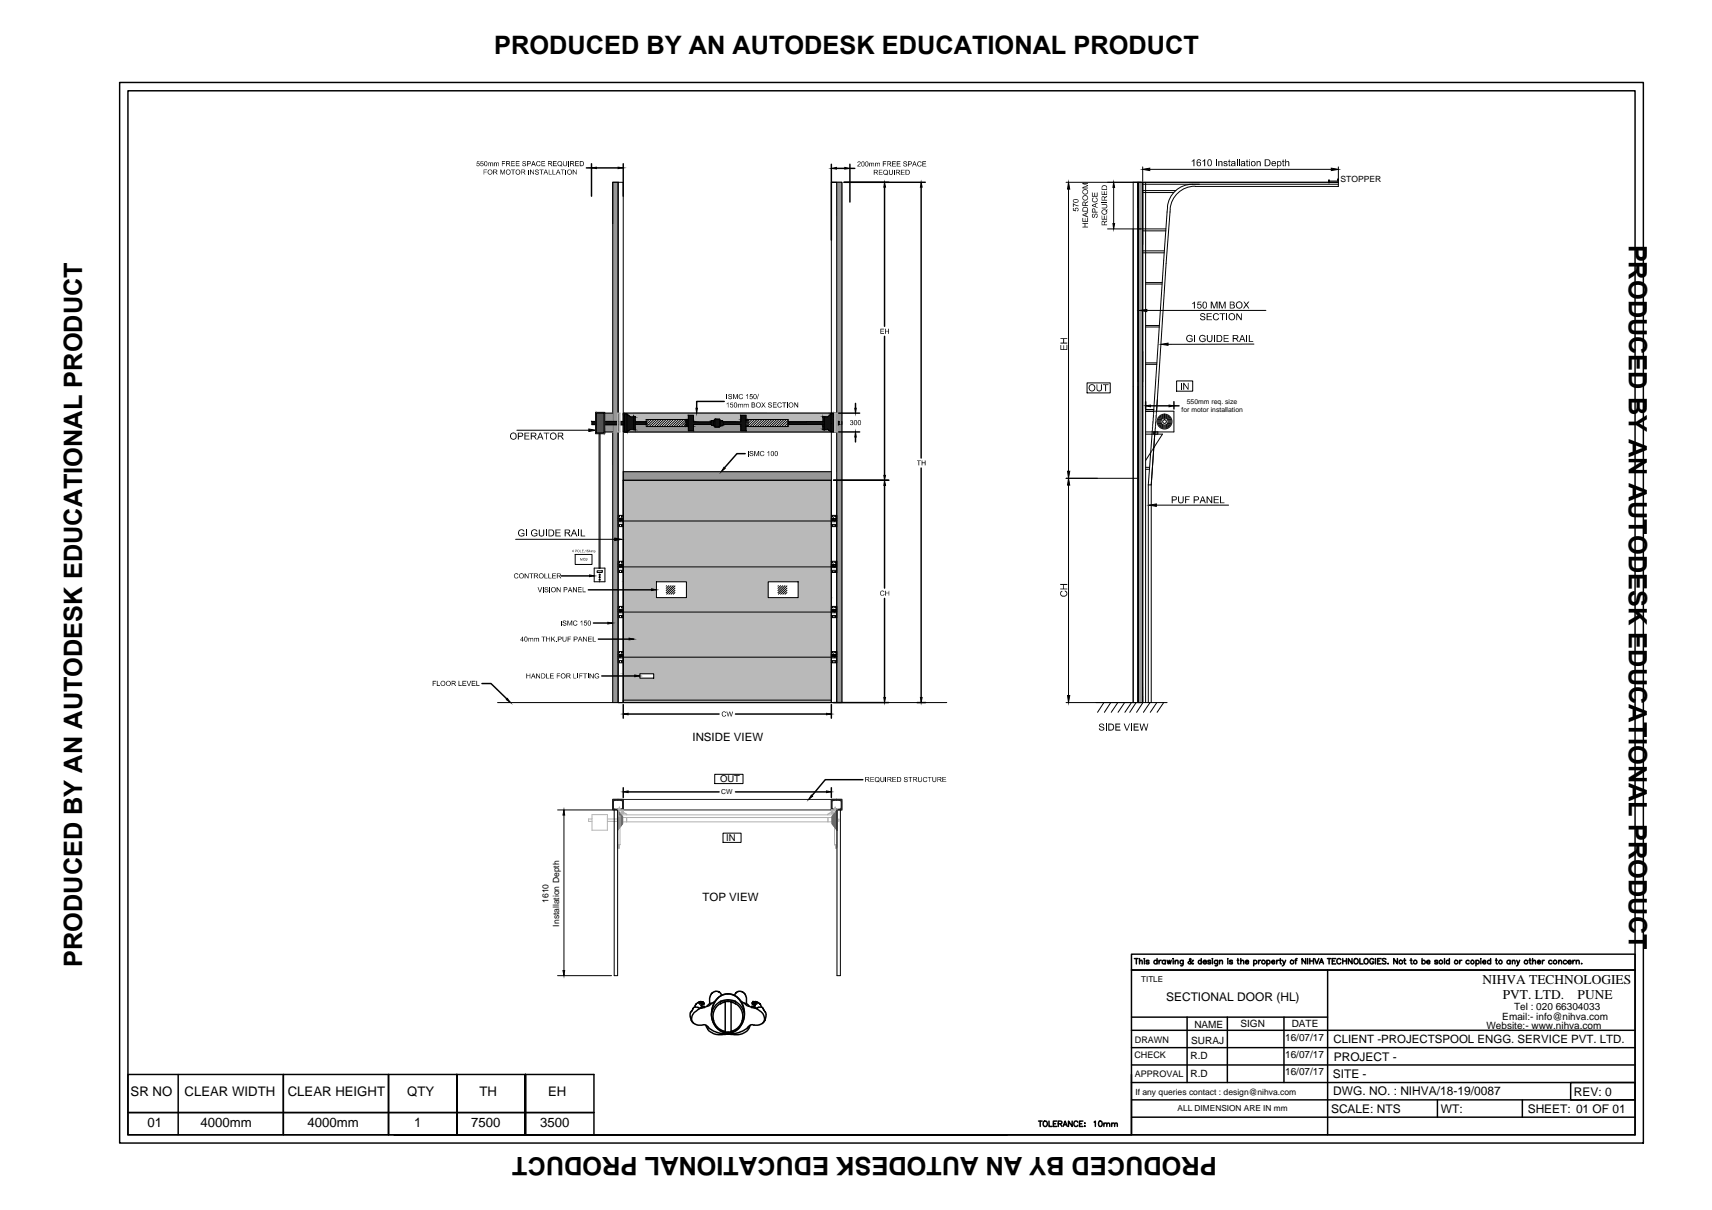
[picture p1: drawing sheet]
<svg xmlns="http://www.w3.org/2000/svg" width="297mm" height="210mm" viewBox="0 0 297 210" stroke-linecap="round" stroke-linejoin="round" font-family="sans-serif">
<defs><g id="words">
<g font-size="4.4">
<text x="85.7" y="9.4">PRODUCED BY AN AUTODESK EDUCATIONAL PRODUCT</text>
<text x="282.6" y="42.4" transform="rotate(90 282.6 42.4)">PRODUCED BY AN AUTODESK EDUCATIONAL PRODUCT</text>
<text x="14.2" y="167.8" transform="rotate(-90 14.2 167.8)">PRODUCED BY AN AUTODESK EDUCATIONAL PRODUCT</text>
<text x="211.1" y="200.8" transform="rotate(180 211.1 200.8)">PRODUCED BY AN AUTODESK EDUCATIONAL PRODUCT</text>
</g>
<g font-size="2.3">
<text x="257.2" y="170.7">NIHVA TECHNOLOGIES</text>
<text x="260.7" y="173.4">PVT. LTD.</text>
<text x="273.7" y="173.4">PUNE</text>
<text x="22.7" y="190.2">SR NO</text>
<text x="32" y="190.2">CLEAR WIDTH</text>
<text x="49.9" y="190.2">CLEAR HEIGHT</text>
<text x="70.7" y="190.2">QTY</text>
<text x="83.2" y="190.2">TH</text>
<text x="95.1" y="190.2">EH</text>
<text x="25.6" y="195.5">01</text>
<text x="34.8" y="195.5">4000mm</text>
<text x="53.4" y="195.5">4000mm</text>
<text x="71.9" y="195.5">1</text>
<text x="81.8" y="195.5">7500</text>
<text x="93.7" y="195.5">3500</text>
</g>
<g font-size="2.1">
<text x="202.3" y="173.6">SECTIONAL DOOR (HL)</text>
<text x="231.4" y="184">PROJECT -</text>
<text x="231.2" y="187">SITE -</text>
<text x="231.3" y="190">DWG. NO. : NIHVA/18-19/0087</text>
<text x="273.1" y="190.1">REV: 0</text>
<text x="230.9" y="193">SCALE: NTS</text>
<text x="250" y="193">WT:</text>
<text x="265.1" y="193">SHEET: 01 OF 01</text>
</g>
<g font-size="2">
<text x="120.2" y="128.6">INSIDE VIEW</text>
<text x="121.9" y="156.4">TOP VIEW</text>
<text x="231.4" y="180.9">CLIENT -PROJECTSPOOL ENGG. SERVICE PVT. LTD.</text>
</g>
<g font-size="1.7">
<text x="124.9" y="135.7">OUT</text>
<text x="126" y="145.9">IN</text>
<text x="207.2" y="178.3">NAME</text>
<text x="215.2" y="178.1">SIGN</text>
<text x="224.1" y="178.2">DATE</text>
<text x="257.9" y="178.5">Website:- www.nihva.com</text>
<text x="260.7" y="176.9">Email:- info@nihva.com</text>
<text x="262.7" y="175.1">Tel : 020 66304033</text>
<text x="206.6" y="183.8">R.D</text>
<text x="206.7" y="181.2">SURAJ</text>
<text x="223" y="180.5">16/07/17</text>
<text x="223" y="183.6">16/07/17</text>
<text x="206.6" y="186.8">R.D</text>
<text x="223" y="186.6">16/07/17</text>
</g>
<g font-size="1.6">
<text x="196.8" y="183.6">CHECK</text>
<text x="196.9" y="180.9">DRAWN</text>
<text x="196.9" y="186.9">APPROVAL</text>
</g>
<g font-size="1.5">
<text x="232.6" y="31.6">STOPPER</text>
<text x="95.2" y="156.6" transform="rotate(-90 95.2 156.6)">1610</text>
<text x="97" y="160.7" transform="rotate(-90 97 160.7)">Installation Depth</text>
<text x="197" y="189.9">If any queries contact : design@nihva.com</text>
</g>
<g font-size="1.4">
<text x="198" y="170.4">TITLE</text>
<text x="204.3" y="192.8">ALL DIMENSION ARE IN mm</text>
</g>
<g font-size="1.2">
<text x="205" y="71.5">for motor installation</text>
<text x="205.9" y="70.1">550mm req. size</text>
<text x="125.2" y="137.8">CW</text>
</g>
</g></defs>
<!-- layer: 0 -->
<g fill="#979797" stroke="#979797" stroke-width=".17">
<path d="M136.8 72.8h6v.4z"/>
<path d="M141.9 73.6h.9z"/>
<path d="M106.3 73.7v1.2h.9zM106.3 73.7h.9v1.2z"/>
<path d="M106.3 74.9v47h.9zM106.3 74.9h.9v47z"/>
<path d="M106.3 31.6v40.1h.9zM106.3 31.6h.9v40.1z"/>
<path d="M106.3 71.7v1.4h.9zM106.3 71.7h.9v1.4z"/>
<path d="M108.1 71.7h37.1zM108.1 71.7h37.1z"/>
<path d="M108.1 71.7v.1h36.1zM108.1 71.7h36.1v.1z"/>
<path d="M108.8 71.9h35.4zM108.8 71.9h35.4zM108.8 71.8l35.4 .1zM108.8 71.8l35.4 .1z"/>
<path d="M108.8 71.9l.3 .2h35.1zM108.8 71.9h35.4v.2z"/>
<path d="M129.4 72.1v.2h14.8zM129.4 72.1h14.8v.2z"/>
<path d="M109.1 72.1l.2 .2h10.1zM109.1 72.1h10.3v.2z"/>
<path d="M143.1 72.3h1.1zM143.1 72.3h1.1z"/>
<path d="M109.3 72.3h.7zM109.3 72.3h.7z"/>
<path d="M120.3 72.1v.6h8.2zM120.3 72.1h8.2v.6z"/>
<path d="M129.4 72.3v.5h13.4zM129.4 72.3h13.4v.5z"/>
<path d="M110.2 72.3v.5h9.2zM110.2 72.3h9.2v.5z"/>
<path d="M129.4 72.8l.2 .1zM129.4 72.8h.4z"/>
<path d="M119.1 72.8l.3 .1zM119.1 72.8l.3 .1z"/>
<path d="M124.8 72.7l.2 .3h3.5zM124.8 72.7h3.7v.3z"/>
<path d="M120.3 72.7v.3h3.5zM120.3 72.7h3.8l-.3 .3z"/>
<path d="M144.7 71.7v1.4h.5zM144.7 71.7h.5v1.4z"/>
<path d="M108.1 71.8v1.3h.2zM108.1 71.8h.2v1.3z"/>
<path d="M136.8 72.8v.4h6zM136.8 73.2h6z"/>
<path d="M110.2 72.8v.4h1.9zM110.2 72.8h1.9v.4z"/>
<path d="M125.4 73l.1 .2h3zM125.4 73h3.1v.2z"/>
<path d="M120.3 73v.2h3.1zM120.3 73h3.2l-.1 .2z"/>
<path d="M143.1 72.3v1h1.1zM143.1 72.3h1.1v1z"/>
<path d="M143.1 73.3l1.1 .1zM143.1 73.3l1.1 .1z"/>
<path d="M141.9 73.6h.9zM136.8 73.6h6z"/>
<path d="M144.7 73.1v.6h.5zM144.7 73.1h.5v.6z"/>
<path d="M125.5 73.6l-.1 .2h3.1zM125.5 73.6h3v.2z"/>
<path d="M120.3 73.6v.2h3.2zM120.3 73.6h3.1l.1 .2z"/>
<path d="M136.8 73.6v.4h6zM136.8 73.6h6v.4z"/>
<path d="M129.4 74h.4zM129.4 74h.4z"/>
<path d="M119.1 74h.3zM119.2 74h.2z"/>
<path d="M110.2 73.6v.4h1.9zM110.2 73.6h1.9v.4z"/>
<path d="M129.4 74h13.4zM129.4 74h13.4z"/>
<path d="M125 73.8l-.2 .2h3.7zM125 73.8h3.5v.2z"/>
<path d="M120.3 73.8v.2h3.8zM120.3 73.8h3.5l.3 .2z"/>
<path d="M143.1 73.4v1.1h1.1zM143.1 73.4h1.1v1.1z"/>
<path d="M143.1 74.5h1.1zM143.1 74.5h1.1z"/>
<path d="M129.4 74v.5h13.4zM129.4 74h13.4v.5z"/>
<path d="M110.2 74v.5h9.2zM110.2 74h9.2v.5z"/>
<path d="M109.3 74.5h.7zM109.4 74.5h.6z"/>
<path d="M129.4 74.5v.2h14.8zM129.4 74.5h14.8v.2z"/>
<path d="M120.3 74v.7h8.2zM120.3 74h8.2v.7z"/>
<path d="M109.1 74.7h10.3l-10.1-.2zM109.3 74.5h10.1v.2z"/>
<path d="M144.7 73.7v1.2h.5zM144.7 73.7h.5v1.2z"/>
<path d="M108.9 74.9h35.3l-35.1-.2zM109.1 74.7h35.1v.2z"/>
<path d="M108.8 74.9h36.4zM108.9 74.9h36.3z"/>
<path d="M108.8 74.9h36.4zM108.8 74.9h36.4z"/>
<path d="M197.5 31.6v90.3h.8zM197.5 31.6h.8v90.3z"/>
<path d="M108.1 81.8v1.5h36.1zM108.1 81.8h36.1v1.5z"/>
<path d="M145.2 31.6v40.1h.9zM145.2 31.6h.9v40.1z"/>
<path d="M145.3 71.7v3.2h.8zM145.3 71.7h.8v3.2z"/>
<path d="M145.2 74.9v47h.9zM145.2 74.9h.9v47z"/>
<path d="M104.9 71.7v1.4h1.4zM104.9 71.7h1.4v1.4z"/>
<path d="M104.9 73.7v1.2h1.4zM104.9 73.7h1.4v1.2z"/>
</g>
<g fill="#b9b9b9" stroke="#b9b9b9" stroke-width=".17">
<path d="M143.1 72.3h.6z"/>
<path d="M136.8 72.8h6v.4z"/>
<path d="M108.1 83.3v6.1h36.1zM108.1 83.3h36.1v6.1z"/>
<path d="M108.1 89.4v1h36.1zM108.1 89.4h36.1v1z"/>
<path d="M108.1 90.4v1h36.1zM108.1 90.4h36.1v1z"/>
<path d="M108.1 91.4v6.9h36.1zM108.1 91.4h36.1v6.9z"/>
<path d="M108.1 98.3v2.6h36.1zM108.1 98.3h36.1v2.6z"/>
<path d="M138.5 100.9v2.8h5.7zM138.5 100.9h5.7v2.8z"/>
<path d="M119.1 100.9v2.8h14.2zM119.1 100.9h14.2v2.8z"/>
<path d="M108.1 100.9v2.8h5.8zM108.1 100.9h5.8v2.8z"/>
<path d="M108.1 103.7v2.5h36.1zM108.1 103.7h36.1v2.5z"/>
<path d="M108.1 106.2v7.8h36.1zM108.1 106.2h36.1v7.8z"/>
<path d="M108.1 114v2.9h36.1zM108.1 114h36.1v2.9z"/>
<path d="M113.4 116.9v.7h30.8zM113.4 116.9h30.8v.7z"/>
<path d="M108.1 116.9v.7h2.9zM108.1 116.9h2.9v.7z"/>
<path d="M108.1 117.6v3.9h36.1zM108.1 117.6h36.1v3.9z"/>
<path d="M108.1 121.5v.4h36.1zM108.1 121.5h36.1v.4z"/>
<path d="M108.1 71.7v.1h36.1zM108.1 71.7h36.1v.1z"/>
<path d="M108.8 71.8l35.4 .1zM108.8 71.8l35.4 .1z"/>
<path d="M108.8 71.9h35.4zM108.8 71.9h35.4z"/>
<path d="M108.8 71.9l.3 .2h34.8zM108.8 71.9h35.4l-.3 .2z"/>
<path d="M129.4 72.1v.2h14.3zM129.4 72.1h14.5l-.2 .2z"/>
<path d="M143.1 72.3h.6zM143.1 72.3h.6z"/>
<path d="M109.1 72.1l.2 .2h10.1zM109.1 72.1h10.3v.2z"/>
<path d="M109.3 72.3h.7zM109.3 72.3h.7z"/>
<path d="M120.3 72.1v.6h8.2zM120.3 72.1h8.2v.6z"/>
<path d="M129.4 72.3v.5h13.4zM129.4 72.3h13.4v.5z"/>
<path d="M110.2 72.3v.5h9.2zM110.2 72.3h9.2v.5z"/>
<path d="M129.4 72.8l.2 .1zM129.4 72.8h.4z"/>
<path d="M119.1 72.8l.3 .1zM119.1 72.8l.3 .1z"/>
<path d="M124.8 72.7l.2 .3h3.5zM124.8 72.7h3.7v.3z"/>
<path d="M120.3 72.7v.3h3.5zM120.3 72.7h3.8l-.3 .3z"/>
<path d="M108.1 71.8v1.3h.2zM108.1 71.8h.2v1.3z"/>
<path d="M136.8 72.8v.4h6zM136.8 73.2h6z"/>
<path d="M110.2 72.8v.4h1.9zM110.2 72.8h1.9v.4z"/>
<path d="M125.4 73l.1 .2h3zM125.4 73h3.1v.2z"/>
<path d="M120.3 73v.2h3.1zM120.3 73h3.2l-.1 .2z"/>
</g>
<g fill="none" stroke="#1d1d1d" stroke-width=".25">
<path d="M106.3 138.7h1.8v1.8h-1.8zM107.2 138.8l-.8 .1v1.3l.1 .1M107.2 138.7h.1M107.2 138.8l.8 .1M107.9 138.9l.1 .1M108 139v1.3M144.2 138.7h1.9v1.8h-1.9zM144.4 138.9l-.1 1.3 .1 .1M145.1 138.7h.1M145.1 138.8l-.7 .1M145.2 138.8l.8 .1v1.3l-.1 .1M106.5 140.4h1.5"/>
<path d="M108 140.2l-.1 .1M144.4 140.4h.7M145.9 140.4h-.7"/>
</g>
<path d="M108.1 138.7h36.1M108.1 140.5h36.1" fill="none" stroke="#1d1d1d" stroke-width=".17"/>
<!-- layer: at_Rect -->
<path d="M108.1 121.5h36.1v.4h-36.1zM108.1 121.9v-38.6h36.1v38.6" fill="none" stroke="#000" stroke-width=".17"/>
<!-- layer: 0 -->
<path d="M108.1 121.9h36.1" fill="none" stroke="#a6a6a6" stroke-width=".17"/>
<g fill="none" stroke="#000" stroke-width=".25">
<path d="M20.8 14.3h264.3v184h-264.3zM22.2 15.7h261.5v181.2h-261.5zM101.7 29.1h.9M102.6 28.4v5.6M103.5 29.1h3.7M108.1 28.4v5.6M144.2 28.5v13.2M145.1 29.2h1.5M146.4 31.6h14.1M147.5 28.5v6.6M147.5 29.2h.8M153.5 32.5v24.1"/>
<path d="M159.8 32.5v47M153.5 58.3v24.2M125.7 69.6h-4.8v1.2M129.3 78.7h-1.4l-2.2 2.5M145.5 71.7h3.7M145.5 74.9h3.7M148.4 70v.8M148.4 75.8v.9M198.8 69.7v1.3M199.6 70.4h3.2M203.7 69.7v1.3M203.7 70.4h.9"/>
<path d="M97.4 99.9h4.9M144.6 83.3h9.6M153.5 84.2v17.8M159.8 81.2v39.8M83.6 118.6h1.6l2.7 2.6M102.1 102.3h10.9M103 108.1h2.5M103.8 110.9h5.3M104.4 117.3h5.7M153.5 103.8v17.2M108.1 122.2v2.4M108.1 136.7v1.6"/>
<path d="M109 123.9h15.8M109 137.4h15.8M127.6 123.9h15.8M127.6 137.4h15.8M144.2 122.2v2.4M144.2 136.7v1.6M144.6 121.9h9.6M149.7 135.3h-6.5l-2.3 2.7M159.1 121.9h1.5M196.3 178.7h87.4M196.3 176.4h34M196.8 166.3h.7"/>
<path d="M197.2 166.3v.9M197.7 166.8l.2-.2h.2l.1 .6M197.7 166.3v.9M198.5 166.3h.1M198.6 166.6v.6M199.4 166.7l-.2-.1h-.3v.2l.4 .2 .1 .1-.2 .1-.3-.1M200.8 166.7a.31 .31 0 0 0-.5 0 .31 .31 0 0 0 0 .4 .31 .31 0 0 0 .5 0M200.8 166.3v.9M201.1 166.6v.6M201.5 166.6l-.4 .1v.2M202.2 166.7a.31 .31 0 0 0-.5 0 .31 .31 0 0 0 0 .4 .31 .31 0 0 0 .5 0M202.2 166.6v.6"/>
<path d="M202.5 166.6l.2 .6 .2-.6 .1 .6 .2-.6M203.5 166.3h.1M203.6 166.6v.6M203.9 166.8l.2-.2h.3v.6M203.9 166.6v.6M205.3 166.6v.7l-.2 .3-.2-.1M205.3 166.7a.31 .31 0 0 0-.5 0 .31 .31 0 0 0 0 .4 .31 .31 0 0 0 .5 0M206 176.4v11.4M207.1 166.7l-.1-.1a.62 .62 0 0 1-.7 .6l-.2-.2 .5-.5v-.2h-.2a.83 .83 0 0 0 .6 .9l.1-.1M208.4 166.7l-.1-.1a.3 .3 0 0 0-.4 .1 .3 .3 0 0 0 .1 .4 .3 .3 0 0 0 .4 0M208.4 166.3v.9M208.8 166.9h.5v-.2a.31 .31 0 0 0-.5 0 .31 .31 0 0 0 .1 .4 .31 .31 0 0 0 .4 0"/>
<path d="M210.1 166.7l-.2-.1h-.3v.2l.4 .2 .1 .1-.2 .1-.3-.1M210.3 166.3h.1M210.4 166.6v.6M211.3 166.6l-.1 .9h-.4M211.3 166.7a.31 .31 0 0 0-.5 0 .31 .31 0 0 0 0 .4 .31 .31 0 0 0 .5 0M211.6 166.8l.1-.2h.4v.6M211.6 166.6v.6M213 176.4v11.4M213 166.3h.1M213 166.6v.6M213.8 166.7l-.1-.1h-.3v.2l.4 .2v.1l-.1 .1-.4-.1M214.6 166.6h.3"/>
<path d="M214.8 166.3v.7l.2 .2M215.3 166.8l.2-.2h.2l.1 .6M215.3 166.3v.9M216.1 166.9h.5v-.2a.31 .31 0 0 0-.4 0 .31 .31 0 0 0 0 .4 .31 .31 0 0 0 .4 0M217.5 166.7a.31 .31 0 0 1 .5 0 .31 .31 0 0 1 0 .4 .31 .31 0 0 1-.5 0M217.5 166.6v1M218.4 166.6v.6M218.8 166.6h-.3l-.1 .3M219.8 166.7a.31 .31 0 0 1 .5 0 .31 .31 0 0 1 0 .4 .31 .31 0 0 1-.5 0M219.8 166.6v1M220.7 166.9h.5l-.1-.3a.3 .3 0 0 0-.4 .1 .3 .3 0 0 0 .1 .4 .3 .3 0 0 0 .4 0M221.5 166.6v.6"/>
<path d="M221.8 166.6h-.2l-.1 .3M222 166.6h.3M222.1 166.3v.7l.2 .2M222.5 166.6l.3 .6 .3-.6M222.8 176.4v11.4M222.8 167.2l-.3 .4M224.7 166.6h.3M225.1 166.3l-.3 .2v.7M226.5 166.3v.9l-.6-.9v.9M226.9 166.3v.9M227.3 166.3v.9M227.3 166.7h.6"/>
<path d="M227.9 166.3v.9M228.1 166.3l.3 .9 .4-.9M228.9 167.2l.4-.9 .3 .9M229 166.9h.5M230.3 166.3h.6M230.3 168.3v28.6M230.6 166.3v.9M231.2 166.7h.3M231.7 166.3h-.5v.9h.5M232.6 166.5a.35 .35 0 0 0-.4-.2 .35 .35 0 0 0-.2 .3v.3a.35 .35 0 0 0 .2 .3 .35 .35 0 0 0 .4-.2M233 166.7h.6M233 166.3v.9"/>
<path d="M233.6 166.3v.9M234.6 166.3v.9l-.7-.9v.9M235.9 166.3v.9h.6M238.4 166.5a.35 .35 0 0 0-.4-.2 .35 .35 0 0 0-.3 .3v.3a.34 .34 0 0 0 .3 .3 .34 .34 0 0 0 .4-.3h-.3M238.6 166.3v.9M239 166.7h.4M239.6 166.3h-.6v.9h.6M240.5 166.4l-.2-.1-.5 .1 .1 .2 .6 .4-.2 .2-.5-.1M240.8 167.2h.1zM242.5 166.3v.9l-.7-.9v.9M243.6 166.6h.3M243.7 166.3v.7l.2 .2"/>
<path d="M244.7 166.6h.3M244.8 166.3v.7l.2 .2M246.7 166.7a.31 .31 0 0 1 .5 0 .31 .31 0 0 1 0 .4 .31 .31 0 0 1-.5 0M246.7 166.3v.9M247.5 166.9h.6l-.1-.2a.31 .31 0 0 0-.4 0 .31 .31 0 0 0 .1 .4 .31 .31 0 0 0 .4 0M249.4 166.7l-.1-.1h-.3v.2l.4 .2v.1l-.1 .1-.4-.1M250.6 166.3v.9M251.5 166.7a.31 .31 0 0 0-.5 0 .31 .31 0 0 0 0 .4 .31 .31 0 0 0 .5 0M251.5 166.3v.9M253.3 166.6v.6M253.6 166.6h-.2l-.1 .3M254.9 166.7a.31 .31 0 0 0-.4 0 .31 .31 0 0 0 0 .4 .31 .31 0 0 0 .4 0"/>
<path d="M256.1 166.7a.31 .31 0 0 1 .4 0 .31 .31 0 0 1 0 .4 .31 .31 0 0 1-.4 0M256.1 166.6v1M256.9 166.3h.1M256.9 166.6v.6M257.3 166.9h.5l-.1-.3a.3 .3 0 0 0-.4 .1 .3 .3 0 0 0 .1 .4 .3 .3 0 0 0 .4 0M258.6 166.7a.31 .31 0 0 0-.4 0 .31 .31 0 0 0 0 .4 .31 .31 0 0 0 .4 0M258.6 166.3v.9M259.5 166.6h.3M259.6 166.3v.7l.2 .2M262 166.7a.31 .31 0 0 0-.4 0 .31 .31 0 0 0 0 .4 .31 .31 0 0 0 .4 0M262 166.6v.6M262.4 166.8l.2-.2h.2l.1 .6"/>
<path d="M262.4 166.6v.6M263.2 166.6l.2 .6 .3-.6M263.4 167.2l-.3 .4M265.3 166.6h.3M265.4 166.3v.7l.3 .2M265.9 166.8l.3-.2h.2v.6M265.9 166.3v.9M266.8 166.9h.5l-.1-.3a.3 .3 0 0 0-.4 .1 .3 .3 0 0 0 .1 .4 .3 .3 0 0 0 .4 0M267.6 166.6v.6M267.9 166.6h-.2l-.1 .3M269.3 166.7a.31 .31 0 0 0-.5 0 .31 .31 0 0 0 0 .4 .31 .31 0 0 0 .5 0M270.4 166.8l.3-.2h.2v.6"/>
<path d="M270.4 166.6v.6M271.8 166.7a.31 .31 0 0 0-.5 0 .31 .31 0 0 0 0 .4 .31 .31 0 0 0 .5 0M272 166.9h.6v-.2a.31 .31 0 0 0-.5 0 .31 .31 0 0 0 .1 .4 .31 .31 0 0 0 .4 0M272.9 166.6v.6M273.3 166.6h-.2l-.2 .3M273.5 166.8l.2-.2h.3v.6M273.5 166.6v.6M274.4 167.1h.1M22.2 186.4h80.9v10.5h-80.9zM22.2 193h80.9M30.9 186.4v10.5M49.2 186.4v10.5"/>
<path d="M67.4 196.9v-10.5v10.5M79.3 196.9v-10.5v10.5M91.2 186.4v10.5zM91.2 186.4v10.5M103.1 196.9h180.6M174.8 196.9h-106.4h106.4M180.2 194.5h.6M180.5 194.5v.9M182 194.5v.9h.6M182.8 194.9h.3M183.4 194.5h-.6v.9h.6M183.6 194.9h.6v-.3l-.6-.1v.9"/>
<path d="M184 194.9l.2 .5M184.5 195.4l.3-.9 .4 .9M184.6 195.1h.4M186 194.5v.9l-.6-.9v.9M187 194.7v-.1a.41 .41 0 0 0-.7 .3 .41 .41 0 0 0 .7 .4v-.1M187.3 194.9h.4M187.9 194.5h-.6v.9h.6M188.2 194.8h.1M188.2 195.3h.1M189.8 194.6l.2-.1v.9M190.7 194.5a.46 .46 0 0 1 .6 .4 .46 .46 0 0 1-.4 .5l-.3-.2zM191.5 195l.3-.2 .2 .1v.5"/>
<path d="M191.5 194.8v.6M192 195l.2-.2 .3 .1v.5M192.9 195l.2-.2 .3 .1v.5M192.9 194.8v.6M193.4 195l.2-.2 .2 .1 .1 .5M196.3 186.4v10.5h-21.5M196.3 196.9v-28.6h87.4h-87.4v-2.8h87.4v31.4M196.3 187.8h87.4M196.3 184.7h87.4M196.3 181.7h87.4M196.3 190.8h87.4M196.3 193.8h87.4"/>
<path d="M249.4 190.8v3M264.1 190.8v3M272.5 187.8h11.2v3h-11.2z"/>
<circle cx="219.2" cy="166.9" r=".32"/>
<circle cx="224.2" cy="166.9" r=".32"/>
<circle cx="235.3" cy="166.7" r=".44"/>
<circle cx="237" cy="166.7" r=".43"/>
<circle cx="243" cy="166.9" r=".32"/>
<circle cx="245.5" cy="166.9" r=".32"/>
<circle cx="250" cy="166.9" r=".32"/>
<circle cx="252.7" cy="166.9" r=".32"/>
<circle cx="255.5" cy="166.9" r=".31"/>
<circle cx="260.3" cy="166.9" r=".31"/>
<circle cx="264.8" cy="166.9" r=".32"/>
<circle cx="269.8" cy="166.9" r=".32"/>
<circle cx="181.3" cy="194.9" r=".44"/>
</g>
<g fill="#000" stroke="#000" stroke-width=".17">
<path d="M102.6 29.1l.9-.1v.3zM107.2 29l.9 .1-.9 .2zM144.2 29.2l.9-.2v.3zM146.6 29l.9 .2-.9 .1zM153.5 31.6l.1 .9h-.3zM159.8 31.6l.2 .9h-.3zM185.4 31.6l.2 1.2h-.4zM193.1 38.8h.3l-.2 .9zM193.2 31.6l.2 .9h-.3zM198.3 29.4l1.2-.2v.4zM231 29.2l1.2 .2-1.2 .2zM197.8 53.8l1.2-.1v.4z"/>
<path d="M201.5 59.7l1.2-.2v.4zM102.2 74.4l1.2 .2-1.2 .2zM120.7 70.8h.3l-.1 .9zM148.3 70.8h.3l-.2 .9zM148.4 74.9l.2 .9h-.3zM198.8 70.4l.8-.1v.3zM202.8 70.3l.9 .1-.9 .2zM102.3 99.7l.8 .2-.8 .1zM106.7 93.3l1.1 .3-1.1 .2zM125.6 81.1l.2 .1-.6 .6zM153.5 83.3l.1 .9h-.3zM153.3 82.5h.3l-.1 .8z"/>
<path d="M185.4 83l.2 1.2h-.4zM185.2 81.7h.4l-.2 1.3zM199.4 87.6l1.2-.2v.4zM105.5 108l.8 .1-.8 .1zM109.1 110.7l.9 .2-.9 .1zM110.1 117.1l.9 .2-.9 .1zM113 102.2l.9 .1-.9 .1zM88 121.2l.6 .7-.7-.5zM108.1 123.9l.9-.2v.3zM108.1 137.4l.9-.2v.3zM140.8 137.9l.2 .2-.7 .6zM143.4 123.7l.8 .2-.8 .1z"/>
<path d="M143.4 137.2l.8 .2-.8 .1zM153.3 121h.3l-.1 .9zM159.7 121h.3l-.2 .9zM185.2 120.7h.4l-.2 1.2zM97.8 140.5l.2 .9h-.3zM97.7 168.4h.3l-.2 .8z"/>
</g>
<g fill="#000">
<path d="M82.8 28h.4l-.3 .1-.1 .2a.3 .3 0 0 1 .4 .2 .3 .3 0 0 1-.2 .3 .3 .3 0 0 1-.4-.2h.2a.19 .19 0 0 0 .2 .1 .19 .19 0 0 0 .1-.2 .19 .19 0 0 0-.2-.1h-.2zM83.4 28h.5l-.4 .1v.2a.28 .28 0 0 1 .4 .1 .28 .28 0 0 1-.2 .4 .28 .28 0 0 1-.4-.2h.2a.19 .19 0 0 0 .2 .1 .19 .19 0 0 0 .1-.2 .19 .19 0 0 0-.2-.1h-.3zM83.9 29.4h.6l-.5 .1v.3h.4l-.4 .1v.4zM84.7 28.2l.4 .1a.24 .24 0 0 1 .3-.1 .24 .24 0 0 1 .2 .2v.4h-.2v-.5h-.2v.5h-.1v-.5h-.2l-.2 .5zM85.7 28.2l.5 .1a.21 .21 0 0 1 .2-.1 .21 .21 0 0 1 .1 .2v.4l-.1-.5h-.2v.5h-.1v-.5h-.2l-.1 .5h-.1zM86.8 29.4h.2l.2 .7 .3-.7h.1v.9l-.1-.8-.2 .8h-.2l-.2-.8-.1 .8zM87.1 27.9h.5v.2h-.4v.2h.4v.1h-.4v.4zM88.7 27.9h.6v.2h-.5v.2h.5l-.5 .1v.3h.5v.1h-.6zM88.7 29.4h.7l-.3 .1v.8h-.1v-.8zM89.5 27.9h.6v.2h-.5v.2h.5l-.5 .1v.3h.5v.1h-.6zM90.7 28l.2-.1a.2 .2 0 0 1 .2 0 .2 .2 0 0 1 .1 .3 .18 .18 0 0 0-.3-.2 .18 .18 0 0 0-.1 .3h.1a.29 .29 0 0 1 .4 .4 .29 .29 0 0 1-.5 .1l-.2-.1v-.2l.1 .1a.21 .21 0 0 0 .3 .2 .21 .21 0 0 0 .1-.4 .31 .31 0 0 1-.4 0 .31 .31 0 0 1 0-.4zM91.7 29.4h.1v.9h-.1z"/>
<path d="M92 29.4h.1l.5 .7v-.7v.9l-.5-.7v.7h-.1zM92.9 29.5l.1-.1a.34 .34 0 0 1 .5 .3h-.1a.17 .17 0 0 0-.2-.2 .17 .17 0 0 0-.2 .2l.2 .1a.27 .27 0 0 1 .3 .4 .27 .27 0 0 1-.5 .1l-.2-.2 .1-.1a.2 .2 0 0 0 .3 .2 .2 .2 0 0 0 0-.3 .29 .29 0 0 1-.3-.1 .29 .29 0 0 1 0-.3zM93.1 28l.5-.1 .2 .3h-.1a.31 .31 0 0 0-.5 0 .31 .31 0 0 0 0 .5 .26 .26 0 0 0 .3 .1 .26 .26 0 0 0 .2-.3 .3 .3 0 0 1-.2 .4 .3 .3 0 0 1-.4-.2l-.1-.2zM93.6 29.4h.7l-.3 .1v.8h-.1v-.8zM94 27.9h.5v.2h-.5v.2h.5l-.5 .1v.3h.6v.1h-.6zM95.2 29.4l.1 .8 .4 .1h-.5zM95.9 29.4h.1v.8l.4 .1h-.5zM95.9 27.9h.7v.2h-.5v.2h.4l-.4 .1v.3h.5v.1h-.7zM97.3 29.4h.7l-.3 .1v.8l-.1-.8zM98.1 29.4h.1v.9h-.1zM97.7 27.9l.1 .5a.24 .24 0 0 0 .2 .3 .24 .24 0 0 0 .3-.3v-.5h.1v.6a.34 .34 0 0 1-.4 .3 .34 .34 0 0 1-.3-.4zM98.6 27.9l.1 .9z"/>
<path d="M99.4 29.4h.1l.5 .7v-.7v.9l-.5-.7v.7h-.1zM99.8 27.9h.6v.2h-.5v.2h.5l-.5 .1v.3h.5v.1h-.6zM148.8 28.1a.31 .31 0 0 1 .5 0 .31 .31 0 0 1-.2 .5l-.2 .2 .4 .1h-.6l.2-.3a.28 .28 0 0 0 .3-.3 .28 .28 0 0 0-.2-.2l-.1 .2zM150.8 28.2h.8l.1 .7-.2-.6-.2 .1v.5h-.1v-.5l-.2-.1-.1 .6h-.1zM151.8 28.2l.4 .1a.26 .26 0 0 1 .5 .1v.5l-.2-.6-.2 .1-.1 .5v-.5l-.2-.1-.1 .6h-.1zM152.5 29.5h.6h-.5v.3h.5l-.5 .1v.3l.5 .1h-.6zM153.2 28h.6v.1h-.5v.3h.4v.1h-.4v.4h-.1zM154.8 28h.6v.1h-.5v.3h.5v.1h-.5v.3l.6 .1h-.7zM154.2 29.5h.2v.5a.22 .22 0 0 0 .2 .2 .22 .22 0 0 0 .2-.2v-.5h.1v.7l-.2 .2-.3-.1-.2-.2zM155.1 29.5h.2v.8h-.2zM155.6 28h.6v.1h-.5v.3h.5v.1h-.5v.3l.6 .1h-.7zM156.3 29.5h.6h-.5v.3h.5l-.5 .1v.3l.5 .1h-.6z"/>
<path d="M156.8 28a.35 .35 0 0 1 .6 .2h-.2a.17 .17 0 0 0-.2-.1 .17 .17 0 0 0 0 .3h.2a.28 .28 0 0 1 .1 .5 .28 .28 0 0 1-.5-.1l-.1-.2h.1a.21 .21 0 0 0 .3 .2 .21 .21 0 0 0 .1-.3l-.2-.1a.25 .25 0 0 1-.2-.1 .25 .25 0 0 1 0-.3zM159.2 28.2l.1-.2a.4 .4 0 0 1 .6 .2l-.1 .1a.3 .3 0 0 0-.5-.1 .3 .3 0 0 0 0 .5h.1a.24 .24 0 0 0 .2 .1 .24 .24 0 0 0 .2-.2h.1v.1a.43 .43 0 0 1-.7 .1 .43 .43 0 0 1 0-.6zM160 28h.7v.1h-.5v.3h.4v.1h-.4v.3l.5 .1h-.7zM186.2 35.3l.5 .3h.4v.2l-.4-.1-.4-.3v.5h-.1zM186.2 36.1h.1v.3l.2 .1a.31 .31 0 0 1 .2-.4 .31 .31 0 0 1 .4 .2 .31 .31 0 0 1-.2 .4l-.1-.2a.22 .22 0 0 0 .1-.3 .22 .22 0 0 0-.3 0 .22 .22 0 0 0 .1 .3v.2l-.5-.2zM187.8 38.7h1v.1h-.5v.5h.5v.2h-1v-.2h.4v-.5h-.4zM187.8 37.8h.1v.6h.3v-.6l.1 .6h.4v-.6h.1v.7h-1zM187.8 31.8h1v.1h-.8l.8 .2v.2l-.9 .3h.9v.1h-1v-.2l.9-.3-.9-.3zM189.5 34.4l.3-.1-.1 .1a.3 .3 0 0 0-.1 .4 .3 .3 0 0 0 .3 .2 .31 .31 0 0 0 .4-.2 .31 .31 0 0 0-.2-.4v-.2l.2 .1 .1 .2a.49 .49 0 0 1-.5 .6 .49 .49 0 0 1-.4-.7zM189.5 37.2l.1-.1h.2v.1a.21 .21 0 0 0-.2 .2 .21 .21 0 0 0 .2 .2v-.1a.34 .34 0 0 1 .4-.5 .34 .34 0 0 1 .2 .6l-.1 .2h-.2v-.1a.22 .22 0 0 0 .3-.3 .22 .22 0 0 0-.4-.1v.2a.29 .29 0 0 1-.4 .2 .29 .29 0 0 1-.1-.4zM189.5 33.4h.1v.6h.3v-.6h.1v.6h.3v-.6h.1v.7h-.9zM191.1 35.4h.6a.38 .38 0 0 1 .4 .4 .38 .38 0 0 1-.4 .4h-.6v-.2h.6a.26 .26 0 0 0 .3-.2 .26 .26 0 0 0-.3-.3h-.6z"/>
<path d="M191.1 35h1v.1h-1zM191.1 37.4l.1 .6h.3v-.6h.2v.6h.3l.1-.6v.7h-1zM191.1 33.1l.1 .6h.3v-.5h.2v.5h.3l.1-.6v.7h-1zM206.8 27.9l.4-.3v1.2h-.1v-.9l-.3 .2zM208.6 27.9l.5-.3v1.2h-.2v-.9l-.2 .2zM211 27.6h.1v1.2h-.1zM211.4 27.9l.2 .1a.31 .31 0 0 1 .3 0 .31 .31 0 0 1 .2 .3v.5h-.2v-.5a.2 .2 0 0 0-.2-.2 .2 .2 0 0 0-.1 .3v.4h-.2zM212.4 28v-.1a.34 .34 0 0 1 .6 .3h-.2a.16 .16 0 0 0-.2-.2 .16 .16 0 0 0 0 .3h.1a.29 .29 0 0 1 .3 .4 .29 .29 0 0 1-.5 .1l-.2-.1 .1-.2a.2 .2 0 0 0 .2 .2 .2 .2 0 0 0 .2-.2l-.2-.1a.3 .3 0 0 1-.3-.1 .3 .3 0 0 1 .1-.3zM213.2 27.7l.1-.1v.3h.2v.2h-.2v.6h.2v.1h-.3v-.7h-.1zM214.6 27.6h.1v1.2h-.1zM214.9 27.6h.2v1.2h-.2zM216.3 27.7l.1-.1v.3h.2v.2h-.2v.6h.2v.1h-.3v-.7h-.1z"/>
<path d="M218 27.9l.2 .1a.29 .29 0 0 1 .4-.1 .29 .29 0 0 1 .2 .4v.5h-.2v-.5a.22 .22 0 0 0-.3-.2 .22 .22 0 0 0-.1 .3v.4h-.2zM222.6 27.7l.1-.1v.3h.2v.2h-.2v.6h.2v.1h-.3v-.7h-.2zM223 27.6h.1l.1 .4a.31 .31 0 0 1 .3-.1 .31 .31 0 0 1 .2 .4v.5h-.2v-.5a.22 .22 0 0 0-.2-.2 .22 .22 0 0 0-.2 .3v.4h-.1zM152.8 57h.6v.2h-.5v.2h.4l-.4 .1v.3h.5v.1h-.6zM153.6 57h.1v.4h.4v-.4h.1v.9h-.1v-.4h-.4v.4h-.1zM184 58.7h1.2v.1h-.6v.6h.6v.2h-1.2v-.2h.5v-.6h-.5zM205.9 58.3l.2-.2h.4a.23 .23 0 0 1 .3 .1 .23 .23 0 0 1 0 .3l-.2-.2h-.2a.47 .47 0 0 0-.4 .6 .47 .47 0 0 0 .8 .2v-.3h-.4v-.1h.5v.4l-.4 .3-.5-.2-.2-.4zM207.2 58.1h.2v1.2h-.2zM206.9 52.6l.4-.3v1.2h-.1v-.9l-.3 .1zM207.8 52.3h.6v.2h-.4l-.1 .3 .1-.1a.4 .4 0 0 1 .5 .3 .4 .4 0 0 1-.3 .5 .4 .4 0 0 1-.5-.3h.2a.25 .25 0 0 0 .2 .2 .25 .25 0 0 0 .3-.3 .25 .25 0 0 0-.3-.2l-.4 .1zM208.3 54.4l.5-.1 .3 .2v.2h-.1a.26 .26 0 0 0-.4-.3 .26 .26 0 0 0-.1 .4l.4 .1 .2 .2-.1 .4h-.4a.37 .37 0 0 1-.4-.3h.1a.33 .33 0 0 0 .4 .2 .33 .33 0 0 0 .3-.3l-.3-.1a.36 .36 0 0 1-.4-.1 .36 .36 0 0 1 0-.5zM208.3 58.2l.2-.1h.4l.2 .4h-.1l-.2-.2h-.2a.47 .47 0 0 0-.3 .6 .47 .47 0 0 0 .7 .2v-.3h-.3v-.1h.5v.4l-.3 .2-.4 .1-.3-.3-.2-.5z"/>
<path d="M209.4 54.4h.8v.1h-.7v.4h.7v.1h-.7v.4h.8v.1h-.9zM210.1 52.3h.2l.4 1 .3-1h.3v1.2h-.2v-1l-.4 1h-.1l-.4-1v1h-.1zM209.4 58.1h.2v.7a.32 .32 0 0 0 .3 .4 .32 .32 0 0 0 .3-.4v-.7h.2l-.1 1-.4 .3a.51 .51 0 0 1-.5-.6zM210.7 58.1h.1v1.2h-.1zM210.6 54.5l.5-.2 .3 .2 .1 .2h-.2a.42 .42 0 0 0-.5-.2 .42 .42 0 0 0-.2 .6v.1a.37 .37 0 0 0 .4 .2 .37 .37 0 0 0 .3-.3l.2 .1-.3 .3h-.6l-.1-.3zM211.5 52.3h.2l.4 1 .3-1h.3v1.2h-.2v-1l-.4 1h-.1l-.4-1v1h-.1zM211.6 54.4h1v.1h-.4v1h-.2v-1h-.4zM212.3 58.1h.9v.2h-.8v.3h.7v.2h-.7v.4h.8v.1h-.9zM212.7 54.4h.2v1.1h-.2zM214.5 54.4h.2l.6 .9v-.9h.1v1.1h-.1l-.7-.9v.9h-.1zM215.7 52.3h.2l.3 .5 .3-.5h.3l-.5 .6 .5 .6h-.2l-.4-.5-.3 .5h-.2l.4-.6zM216.3 58.1h.1v1.2h-.1z"/>
<path d="M216.7 58.1h.1v1.1h.6v.1h-.7zM91 75.1h.8v.1h-.6v.4h.6v.1h-.6v.4h.7v.1h-.9zM94.3 75.1h1v.1h-.4v1h-.1v-1h-.5zM126.1 68.4l.1 .8zM126.4 68.4h.1a.3 .3 0 0 1 .4 0 .3 .3 0 0 1 .1 .2h-.1a.17 .17 0 0 0-.1-.2 .17 .17 0 0 0-.2 .1 .17 .17 0 0 0 .1 .2 .3 .3 0 0 1 .3 .4 .3 .3 0 0 1-.5 .1l-.2-.2h.2a.21 .21 0 0 0 .2 .2 .21 .21 0 0 0 .1-.3 .35 .35 0 0 1-.3-.1 .35 .35 0 0 1-.1-.4zM126.1 70l.3-.2v.9l-.1-.7-.2 .1zM126.8 69.9h.4h-.4v.3a.27 .27 0 0 1 .4 .1 .27 .27 0 0 1-.2 .4 .27 .27 0 0 1-.3-.3 .23 .23 0 0 0 .2 .2 .23 .23 0 0 0 .2-.2 .23 .23 0 0 0-.2-.2l-.2 .1zM127.2 68.4h.2l.2 .7 .3-.7h.1v.8h-.1v-.7l-.3 .7-.3-.7v.7h-.1zM128 70.1h.8l.1 .6-.2-.6-.2 .2v.4l-.1-.5-.2-.1v.6h-.2zM128.2 68.5l.4-.2 .3 .2-.1 .1a.32 .32 0 0 0-.5 .1 .32 .32 0 0 0 .2 .4h.2l.1-.2a.29 .29 0 0 1-.1 .4 .29 .29 0 0 1-.4-.1l-.1-.3zM129 70.1h.8l.1 .6-.1-.6-.3 .1v.5l-.1-.6h-.2l-.2 .6zM129.5 68.5l.3-.1v.8l-.1-.7-.3 .2z"/>
<path d="M129.8 78.2l.1 .9zM130.1 68.4h.5v.1h-.4v.2a.29 .29 0 0 1 .4 .2 .29 .29 0 0 1-.2 .4 .29 .29 0 0 1-.4-.3h.1a.21 .21 0 0 0 .4 .1 .2 .2 0 0 0 0-.3 .2 .2 0 0 0-.4 0zM130.1 78.4l.4-.2 .2 .2-.1 .1a.18 .18 0 0 0-.2-.2 .18 .18 0 0 0-.2 .2 .18 .18 0 0 0 .3 .1 .29 .29 0 0 1 .2 .4 .29 .29 0 0 1-.5 .1l-.2-.2 .1-.1a.21 .21 0 0 0 .3 .3 .21 .21 0 0 0 .1-.4h-.4zM130.9 78.2h.1l.3 .8 .2-.8h.2v.9h-.1v-.7l-.4 .7-.2-.7v.7h-.1zM131.6 68.3l-.3 1zM132.1 69.8l.4 .3 .3-.3-.3 .4 .4 .5h-.2l-.2-.4-.3 .4h-.1l.3-.5zM131.9 78.4l.5-.2 .2 .2-.1 .1a.31 .31 0 0 0-.5 0 .31 .31 0 0 0 .1 .5h.2l.2-.2a.27 .27 0 0 1-.1 .3 .27 .27 0 0 1-.3 0l-.3-.3zM133.3 69.9l.1-.1a.28 .28 0 0 1 .3 0 .28 .28 0 0 1 .2 .3h-.1a.2 .2 0 0 0-.2-.2 .2 .2 0 0 0-.2 .2l.3 .1a.28 .28 0 0 1 .1 .5 .28 .28 0 0 1-.4-.1l-.2-.2h.2a.21 .21 0 0 0 .2 .2 .21 .21 0 0 0 .1-.3h-.1a.24 .24 0 0 1-.3-.1 .24 .24 0 0 1 0-.3zM133.2 78.4l.2-.2v.9v-.7l-.2 .2zM134.1 69.8h.6v.1h-.5v.3h.5l-.5 .1v.3h.6v.1h-.7zM134.9 70l.2-.2h.3l.3 .3h-.2a.3 .3 0 0 0-.4-.1 .3 .3 0 0 0-.1 .4 .26 .26 0 0 0 .3 .2 .26 .26 0 0 0 .2-.2h.2a.42 .42 0 0 1-.7 .2 .42 .42 0 0 1-.1-.6zM135.7 69.8h.7v.1h-.3v.8h-.1v-.8h-.3z"/>
<path d="M136.5 69.8h.2v.9h-.2zM137.8 69.8h.1l.5 .7v-.7h.1v.9h-.1l-.5-.7-.1 .7zM147.5 73a.25 .25 0 0 1 .4-.1 .25 .25 0 0 1 0 .4 .28 .28 0 0 1 0 .5 .28 .28 0 0 1-.4-.3h.1a.17 .17 0 0 0 .2 .1 .17 .17 0 0 0 .1-.2 .17 .17 0 0 0-.2-.1v-.1a.14 .14 0 0 0 .2-.1 .14 .14 0 0 0-.2-.1 .14 .14 0 0 0-.1 .1zM184 59.9h.1v.7h.4v-.7h.1v.7h.5v-.8h.1v.9h-1.2zM190.3 66.7h.1v.7a.32 .32 0 0 0 .3 .3 .32 .32 0 0 0 .3-.3v-.7h.2l-.1 1-.2 .2h-.3a.39 .39 0 0 1-.3-.5zM191.4 66.7h.9v.1h-.4v1.1h-.2v-1.1h-.3zM204.9 66.4h.1v1.2h-.1zM205.3 66.4h.2l.6 1v-1h.1v1.2h-.1l-.6-.9v.9h-.2zM90.1 91.9l.3-.1 .4 .1 .2 .3h-.2l-.1-.2h-.3a.48 .48 0 0 0-.3 .7 .48 .48 0 0 0 .8 .1v-.2h-.4v-.1h.5v.4l-.1 .1-.5 .1-.4-.3-.1-.5zM91.2 91.9h.2v1.1h-.2zM92.3 91.9l.3-.1 .4 .1 .2 .3h-.1l-.2-.2h-.3a.48 .48 0 0 0-.3 .7 .48 .48 0 0 0 .8 .1v-.2h-.4v-.1h.5v.4l-.2 .1h-.5l-.3-.2-.1-.5zM93.5 91.9h.2v.6a.31 .31 0 0 0 .3 .4 .31 .31 0 0 0 .2-.4v-.6h.2v.9a.47 .47 0 0 1-.6 .2 .47 .47 0 0 1-.3-.5z"/>
<path d="M94.7 91.9h.2v1.1h-.2zM96.4 91.9h.9v.1h-.8v.4h.7v.1h-.7v.4h.8v.1h-.9zM100.3 91.9h.2v1.1h-.2zM100.6 95.4l.1 .4h.2h-.3zM100.7 96.8l.2 .4 .2-.4v.4l-.1-.3-.1 .3-.2-.3v.3zM100.8 91.9h.1v1h.6v.1h-.7zM101 95.4h.3h-.3v.1h.3l-.3 .1v.2h.3h-.3zM101.4 95.7v.2zM101.5 95.5l.2-.1v.4v-.3zM102.5 95.5h.4l.1 .3-.1-.3-.1 .3-.1-.3-.2 .3zM159.1 79.9h.7l-.3 .1v.7h-.1v-.7zM159.9 79.9h.1v.3h.5v-.3h.1v.8h-.1v-.4h-.5v.4h-.1z"/>
<path d="M204.4 86.1h.2v.7a.32 .32 0 0 0 .3 .4 .32 .32 0 0 0 .3-.4v-.7h.2v.7a.49 .49 0 0 1-.5 .5 .49 .49 0 0 1-.5-.5zM205.6 86.1h.8v.1h-.6v.4h.5v.1h-.5v.6h-.2zM209.4 86.1h.1l.7 .9v-.9h.1v1.2h-.1l-.7-.9v.9h-.1zM210.6 86.1h.9v.1h-.8v.4h.7v.1h-.7v.5h.8v.1h-.9zM211.7 86.1h.2v1.1h.5v.1h-.7zM75.1 118.1h.6v.1h-.5v.3h.4l-.4 .1v.4h-.1zM75.8 118.1h.1v.8h.4v.1h-.5zM79.6 118.1h.1v.8h.4v.1h-.5zM80.2 118.1h.7v.1h-.5v.3h.4l-.4 .1v.3h.5v.1h-.7zM81 118.1h.1l.3 .8 .2-.8h.2l-.4 .9h-.1zM81.8 118.1h.7v.1h-.5v.3h.4l-.4 .1v.3h.5v.1h-.7zM82.6 118.1h.2v.8h.4v.1h-.6z"/>
<path d="M89.3 99.6l.2-.2a.24 .24 0 0 1 .3 .1 .24 .24 0 0 1 0 .2 .3 .3 0 0 0-.4 0 .3 .3 0 0 0 0 .4 .3 .3 0 0 0 .4-.1l.2 .1-.2 .2a.47 .47 0 0 1-.5-.2 .47 .47 0 0 1 0-.5zM91 99.5h.2l.4 .7 .1-.7v.8h-.1l-.4-.6v.6h-.2zM91.3 116.8h.2v.4h.4l.1-.4v.9l-.1-.4h-.4v.4h-.2zM91.7 110.7h.7l.1 .6-.2-.6-.2 .2v.4l-.1-.6h-.2l-.1 .6zM91.8 99.5h.8l-.3 .1v.7h-.2v-.7zM92.7 110.7h.4a.24 .24 0 0 1 .3 0 .24 .24 0 0 1 .1 .2v.4h-.1v-.6l-.3 .1v.5v-.5l-.2-.1-.2 .6zM93 116.8h.1l.5 .7 .1-.7v.9h-.1l-.5-.7v.7h-.1zM93.3 101.9h.1l.3 .8 .3-.8h.1l-.4 .8h-.1zM94.2 101.9h.1v.8h-.1zM94 110.4h.7l-.3 .1v.8h-.2v-.8zM94.5 102l.1-.1a.32 .32 0 0 1 .3 0 .32 .32 0 0 1 .2 .2h-.1a.19 .19 0 0 0-.2-.2 .19 .19 0 0 0-.1 .3 .31 .31 0 0 1 .4 .2 .31 .31 0 0 1-.2 .4 .31 .31 0 0 1-.4-.2v-.2h.1a.2 .2 0 0 0 .2 .3 .2 .2 0 0 0 .1-.3l-.3-.1zM94.5 99.5h.1v.7l.4 .1h-.5z"/>
<path d="M94.8 116.8h.1v.8l.4 .1h-.5zM94.8 110.4h.1v.4h.4l.1-.4v.9l-.1-.4h-.4v.4h-.1zM95.1 99.5h.2v.7l.4 .1h-.6zM95.3 101.9h.1v.8h-.1zM95.4 116.8h.7l-.5 .1v.3h.4v.1h-.4v.3l.5 .1h-.7zM95.6 110.4h.2v.5l.5-.5-.3 .4 .4 .5h-.2l-.3-.4-.1 .4h-.2zM95.8 99.5h.6l-.5 .1v.2h.5v.1h-.5v.3l.5 .1h-.6zM96.4 111.2h.2v.1h-.2zM96.6 101.9h.1l.5 .6 .1-.6v.8l-.6-.6v.6h-.1zM96.6 116.8h.6l-.5 .1v.3h.4v.1h-.4v.4zM97.3 107.7l.1 .8zM97.6 107.8l.2-.1h.3l.2 .1-.2 .1a.16 .16 0 0 0-.2-.2 .16 .16 0 0 0 0 .3 .29 .29 0 0 1 .3 .1 .29 .29 0 0 1-.1 .4h-.4l-.1-.2 .1-.1a.24 .24 0 0 0 .3 .2 .24 .24 0 0 0 .2-.2l-.5-.2z"/>
<path d="M97.6 110.4h.1v.5a.24 .24 0 0 0 .3 .3 .24 .24 0 0 0 .2-.3v-.5l.1 .5a.34 .34 0 0 1-.4 .4 .34 .34 0 0 1-.3-.4zM98.4 107.7h.2l.3 .7 .2-.7h.2v.8h-.1v-.7l-.3 .7-.3-.7v.7h-.2zM98.5 110.4h.6l-.5 .1v.3h.4v.1h-.4v.4h-.1zM99.4 101.9h.1l.5 .6v-.6h.1v.8h-.1l-.5-.6v.6h-.1zM99.5 116.8l.1 .8 .4 .1h-.5zM99.5 107.7h.5l.2 .1-.2 .1a.3 .3 0 0 0-.4 0 .3 .3 0 0 0 .1 .4 .3 .3 0 0 0 .4-.1 .31 .31 0 0 1-.2 .4 .31 .31 0 0 1-.4-.1l-.1-.3zM100.2 116.8h.1v.9h-.1zM100.3 101.9h.6v.1h-.5v.2h.5l-.5 .1v.3h.5v.1h-.6zM100.5 116.8h.6l-.5 .1v.3h.4v.1h-.4v.4zM100.7 107.9l.3-.2v.8l-.1-.7-.1 .1zM101.1 101.9l.1 .7h.4v.1h-.5zM101.1 110.4h.2l.4 .7 .1-.7v.9l-.5-.7v.7h-.2z"/>
<path d="M101.4 107.7h.4v.1h-.3l-.1 .2a.29 .29 0 0 1 .4 .2 .29 .29 0 0 1-.2 .3 .29 .29 0 0 1-.3-.2h.1a.18 .18 0 0 0 .3 0 .18 .18 0 0 0 0-.2 .18 .18 0 0 0-.3 0zM101.2 116.8h.7l-.3 .1v.8h-.2v-.8zM102 116.8h.1v.9h-.1zM102 110.4h.7l-.5 .1v.3h.4v.1h-.4v.3l.5 .1h-.7zM102.3 116.8h.1l.5 .7v-.7h.1v.9h-.1l-.5-.7v.7h-.1zM102.8 110.4h.2v.8l.4 .1h-.6zM103.2 117l.5-.2 .2 .1v.2a.34 .34 0 0 0-.5 0 .34 .34 0 0 0 0 .5 .34 .34 0 0 0 .5-.1v-.2h-.3h.3v.3h-.6l-.2-.3zM152.8 102.6l.4-.2 .2 .3h-.1a.31 .31 0 0 0-.4 0 .31 .31 0 0 0 0 .4 .31 .31 0 0 0 .4 0l.2-.1a.42 .42 0 0 1-.6 .3 .42 .42 0 0 1-.1-.7zM153.6 102.5h.1v.3h.5l.1-.3v.8l-.1-.4h-.5v.4h-.1zM184 102.6l.3-.1v.2a.41 .41 0 0 0-.1 .5 .41 .41 0 0 0 .6 .1 .35 .35 0 0 0 .3-.4 .35 .35 0 0 0-.3-.3v-.2l.1 .1 .3 .3-.1 .5-.3 .2-.7-.1-.1-.2zM184 101.3h1.2v.2h-.6v.6h.6v.1h-1.2v-.1h.5v-.6h-.5zM125.3 123.5l.2-.1a.21 .21 0 0 1 .3 0 .21 .21 0 0 1 .1 .3 .3 .3 0 0 0-.5-.1 .3 .3 0 0 0 0 .5 .3 .3 0 0 0 .5-.1l.1 .1a.42 .42 0 0 1-.7 .1 .42 .42 0 0 1 0-.7z"/>
<path d="M126 123.4h.2l.1 .8 .2-.8h.2l.2 .8 .2-.8h.1l-.3 .9h-.1l-.2-.8-.3 .8zM151 134.8h.7l-.6 .1v.3h.5l-.5 .1v.3h.6h-.7zM152.8 134.8h.1v.5a.22 .22 0 0 0 .2 .3 .22 .22 0 0 0 .2-.3v-.5h.1v.7l-.2 .2-.3-.1-.1-.1zM153.6 134.8h.2v.8h-.2zM154.8 134.8h.7l-.5 .1v.3h.4l-.4 .1v.3h.5h-.7zM156.9 134.9l.1-.1a.34 .34 0 0 1 .5 .2h-.1a.18 .18 0 0 0-.3-.1 .18 .18 0 0 0-.1 .2h.1a.28 .28 0 0 1 .3 .2 .28 .28 0 0 1-.1 .3h-.4l-.1-.1 .1-.1a.2 .2 0 0 0 .3 .2 .2 .2 0 0 0 .1-.3h-.1a.28 .28 0 0 1-.3-.1 .28 .28 0 0 1 0-.3zM157.6 134.8h.7l-.3 .1v.7h-.1v-.7zM159.3 134.8h.1v.5a.23 .23 0 0 0 .2 .3 .23 .23 0 0 0 .3-.3v-.5v.5a.34 .34 0 0 1-.3 .4 .34 .34 0 0 1-.3-.4zM160.2 135l.2-.2a.34 .34 0 0 1 .5 .2h-.1a.31 .31 0 0 0-.5 0 .31 .31 0 0 0 0 .4 .31 .31 0 0 0 .4 .1l.1-.2v.2a.42 .42 0 0 1-.6 .1 .42 .42 0 0 1 0-.6zM161 134.8h.6l-.3 .1v.7v-.7zM161.8 134.8h.1v.5a.22 .22 0 0 0 .2 .3 .22 .22 0 0 0 .2-.3v-.5h.1v.5a.34 .34 0 0 1-.3 .4 .34 .34 0 0 1-.3-.4zM163.5 134.8h.6l-.5 .1v.3h.5l-.5 .1v.3h.6h-.7z"/>
<path d="M190.8 125.6l.5-.1 .3 .3-.2 .1a.26 .26 0 0 0-.3-.3 .26 .26 0 0 0-.2 .3l.3 .2a.38 .38 0 0 1 .4 .5 .38 .38 0 0 1-.6 .1l-.3-.2-.1-.1 .2-.1a.3 .3 0 0 0 .3 .3 .3 .3 0 0 0 .3-.3l-.4-.1a.37 .37 0 0 1-.2-.6zM191.9 125.5h.1v1.2h-.1zM193.5 125.5h.9v.2h-.7v.3h.6v.2h-.6v.4h.7v.1h-.9zM195 125.5h.1l.4 1.1 .4-1.1h.2l-.5 1.2h-.2zM196.2 125.5h.2v1.2h-.2zM196.7 125.5h.8v.2h-.6v.3h.6v.2h-.6v.4h.7v.1h-.9zM197.7 125.5h.2l.2 1.1 .3-1.1h.2l.3 1.1 .2-1.1h.1l-.3 1.2h-.1l-.3-1-.3 1h-.2z"/>
<path d="M84.1 28a.37 .37 0 0 1 .4 .1 .37 .37 0 0 1 .1 .5 .32 .32 0 0 1-.5 .2 .32 .32 0 0 1-.1-.5zM84.2 28.1l-.1 .2a.21 .21 0 0 0 0 .3 .21 .21 0 0 0 .3 0l.1-.2a.27 .27 0 0 0-.1-.2 .27 .27 0 0 0-.2-.1z"/>
<path d="M84.6 29.9a.45 .45 0 0 1 .9 0 .45 .45 0 0 1-.9 0zM84.7 29.8a.35 .35 0 0 0 .7 0 .35 .35 0 0 0-.7 0z"/>
<path d="M85.6 29.4h.4a.24 .24 0 0 1 .3 .2 .24 .24 0 0 1-.3 .3l.3 .4-.4-.4h-.2v.4h-.1zM85.7 29.5v.3h.3a.15 .15 0 0 0 .2-.1 .15 .15 0 0 0-.2-.2z"/>
<path d="M87.8 29.8a.43 .43 0 0 1 .8 0 .43 .43 0 0 1-.8 0zM87.9 29.8a.32 .32 0 0 0 .6 0 .32 .32 0 0 0-.6 0z"/>
<path d="M87.8 27.9h.4a.26 .26 0 0 1 .3 .3 .26 .26 0 0 1-.2 .2l.3 .4h-.2l-.2-.4h-.3v.4h-.1zM87.9 28.1v.2h.4l.1-.1-.1-.1z"/>
<path d="M89.5 29.9a.43 .43 0 0 1 .8 0 .43 .43 0 0 1-.8 0zM89.5 29.8a.35 .35 0 0 0 .7 0 .35 .35 0 0 0-.7 0z"/>
<path d="M90.4 29.4h.4a.24 .24 0 0 1 .3 .2 .24 .24 0 0 1-.2 .3l.3 .4h-.2l-.3-.4h-.2l-.1 .4zM90.5 29.5v.3h.5v-.3z"/>
<path d="M91.5 27.9h.3a.28 .28 0 0 1 .3 .3 .28 .28 0 0 1-.3 .3h-.2v.3h-.1zM91.6 28.1v.3h.2a.16 .16 0 0 0 .2-.2 .16 .16 0 0 0-.2-.1z"/>
<path d="M92.5 27.9h.1l.4 .9h-.1l-.2-.2h-.3l-.1 .2h-.1zM92.5 28.1l-.1 .3h.3z"/>
<path d="M94.6 29.4h.2l.3 .9h-.1l-.1-.3h-.4l-.1 .3h-.1zM94.7 29.5l-.2 .4h.3z"/>
<path d="M95.1 27.9h.4a.26 .26 0 0 1 .3 .3 .26 .26 0 0 1-.3 .2l.4 .4h-.2l-.3-.4h-.2l-.1 .4zM95.2 28.1v.2h.4v-.2z"/>
<path d="M96.8 29.4h.1l.4 .9h-.2l-.1-.3h-.3l-.1 .3h-.2zM96.8 29.5l-.1 .4h.3z"/>
<path d="M96.8 28.1l.2-.2a.47 .47 0 0 1 .5 .3 .47 .47 0 0 1-.1 .5l.2 .2-.3-.1a.45 .45 0 0 1-.5-.2 .45 .45 0 0 1 0-.5zM96.9 28.1l-.1 .4 .2 .2h.3l-.1-.1h.2a.35 .35 0 0 0 0-.5 .35 .35 0 0 0-.5 0z"/>
<path d="M98.4 29.9a.45 .45 0 0 1 .9 0 .45 .45 0 0 1-.9 0zM98.5 29.9a.35 .35 0 0 0 .7 0 .35 .35 0 0 0-.7 0z"/>
<path d="M98.9 27.9h.4a.26 .26 0 0 1 .3 .2 .26 .26 0 0 1-.2 .3l.3 .4h-.2l-.2-.4h-.3v.4h-.1zM99 28.1v.2l.5-.1v-.1z"/>
<path d="M100.6 27.9h.4l.3 .2v.4l-.2 .3h-.5zM100.7 28.1v.6h.2a.32 .32 0 0 0 .3-.3 .32 .32 0 0 0-.3-.3z"/>
<path d="M149.5 28.1a.41 .41 0 0 1 .5 .1 .41 .41 0 0 1 0 .5 .35 .35 0 0 1-.5 0 .35 .35 0 0 1 0-.4zM149.6 28.1l-.1 .3a.2 .2 0 0 0 .1 .3 .2 .2 0 0 0 .3-.1l-.1-.5z"/>
<path d="M150.2 28.1a.38 .38 0 0 1 .5 .1 .38 .38 0 0 1-.1 .5 .32 .32 0 0 1-.4 0 .32 .32 0 0 1-.1-.4zM150.3 28.1l-.1 .3a.2 .2 0 0 0 .1 .3 .2 .2 0 0 0 .3-.1v-.4z"/>
<path d="M151.6 29.5h.4a.24 .24 0 0 1 .3 .2 .24 .24 0 0 1-.3 .2l.4 .4-.5-.4h-.2v.4h-.1zM151.7 29.5v.3h.5v-.2z"/>
<path d="M153.9 28h.5a.27 .27 0 0 1 .2 .2 .27 .27 0 0 1-.1 .2l-.1 .1 .3 .4h-.2l-.2-.4h-.3l-.1 .4zM154 28.1v.3l.5-.1-.1-.2z"/>
<path d="M153.3 29.5h.2a.49 .49 0 0 1 .5 .2 .49 .49 0 0 1 0 .6l.1 .1h-.5l-.3-.2zM153.5 29.6l-.1 .1a.34 .34 0 0 0 0 .4 .34 .34 0 0 0 .4 .1l-.1-.1 .2 .1v-.3a.3 .3 0 0 0-.1-.3 .3 .3 0 0 0-.3 0z"/>
<path d="M155.5 29.5h.3a.24 .24 0 0 1 .3 .2 .24 .24 0 0 1-.2 .2l.3 .4h-.1l-.3-.4h-.3v.4zM155.5 29.5v.3h.5l-.1-.3z"/>
<path d="M157.1 29.5h.3a.42 .42 0 0 1 .4 .4 .42 .42 0 0 1-.3 .4h-.4zM157.2 29.5v.7h.2a.34 .34 0 0 0 .3-.3 .34 .34 0 0 0-.3-.4z"/>
<path d="M157.5 28h.4a.28 .28 0 0 1 .3 .3 .28 .28 0 0 1-.3 .2h-.2v.4h-.2zM157.7 28.1v.3h.2a.16 .16 0 0 0 .2-.1 .16 .16 0 0 0-.2-.2z"/>
<path d="M158.6 28h.1l.4 .9h-.2l-.1-.3h-.3l-.1 .3h-.1zM158.6 28.1l-.1 .4h.3z"/>
<path d="M186.2 34.7l.2-.2h.3a.3 .3 0 0 1 .4 .3 .3 .3 0 0 1-.3 .3h-.3a.29 .29 0 0 1-.3-.1 .29 .29 0 0 1 0-.3zM186.3 34.7a.3 .3 0 0 0 .1 .4 .3 .3 0 0 0 .3 0 .23 .23 0 0 0 .3-.3 .23 .23 0 0 0-.3-.1z"/>
<path d="M187.8 34.3a.5 .5 0 0 1 1 0 .5 .5 0 0 1-1 0zM187.9 34.3a.37 .37 0 0 0 .7 0 .37 .37 0 0 0-.7 0z"/>
<path d="M187.8 33.3a.5 .5 0 0 1 1 0 .5 .5 0 0 1-1 0zM188 33l-.1 .2a.37 .37 0 0 0 .4 .4 .37 .37 0 0 0 .3-.5 .37 .37 0 0 0-.6-.1z"/>
<path d="M187.8 37.2l1-.4v.2h-.3v.5h.3v.2l-1-.4zM187.9 37.3l.5 .1v-.3z"/>
<path d="M187.8 36.1l.3-.2h.3a.38 .38 0 0 1 .4 .5v.3h-1zM188 36.1l-.1 .5h.8v-.2a.43 .43 0 0 0-.7-.3z"/>
<path d="M187.9 35a.28 .28 0 0 1 .3 0 .28 .28 0 0 1 .2 .2l.4-.3v.2l-.4 .2v.3h.4v.1h-1zM188 35.1l-.1 .5h.3v-.4z"/>
<path d="M189.5 36.2a.31 .31 0 0 1 .4 0 .31 .31 0 0 1 .1 .3v.2h.4v.2h-.9zM189.7 36.3l-.1 .4h.3v-.3z"/>
<path d="M189.5 35.6l.9-.4v.1l-.3 .1v.5h.3v.2l-.9-.4zM189.6 35.6l.4 .2v-.3z"/>
<path d="M191.2 36.5l.2-.2 .6 .1 .2-.1-.2 .2v.6l-.3 .2-.4-.1-.2-.3zM191.4 36.5l-.1 .1a.36 .36 0 0 0 .3 .5 .36 .36 0 0 0 .4-.4h-.2a.25 .25 0 0 0-.1-.3 .25 .25 0 0 0-.3 .1z"/>
<path d="M191.2 38.4a.27 .27 0 0 1 .3-.1 .27 .27 0 0 1 .2 .3l.4-.4v.2l-.4 .3v.2h.4v.2h-1zM191.3 38.4l-.1 .5h.4l-.1-.4z"/>
<path d="M191.1 34.2a.27 .27 0 0 1 .4-.2 .27 .27 0 0 1 .2 .3l.4-.3v.1l-.4 .3v.3h.4v.1h-1zM191.3 34.2l-.1 .5h.4l-.1-.5z"/>
<path d="M191.2 32.3l.2-.2 .6 .1 .1 .2v.5h-1zM191.4 32.3l-.2 .5h.8v-.2a.4 .4 0 0 0-.6-.3z"/>
<path d="M207.7 27.8l.3-.2h.2l.2 .3h-.2a.26 .26 0 0 0-.3-.1 .26 .26 0 0 0-.2 .4l.2-.1a.38 .38 0 0 1 .5 .3 .38 .38 0 0 1-.5 .5 .38 .38 0 0 1-.3-.5zM207.8 28.4a.26 .26 0 0 0 .5 0 .26 .26 0 0 0-.5 0z"/>
<path d="M209.7 27.6a.56 .56 0 0 1 .5 .3 .56 .56 0 0 1 0 .6l-.2 .3a.61 .61 0 0 1-.5-.3 .61 .61 0 0 1 .1-.7zM209.7 27.8l-.1 .4a.32 .32 0 0 0 .1 .4 .32 .32 0 0 0 .3 .1l.1-.6a.27 .27 0 0 0 0-.3 .27 .27 0 0 0-.3 0z"/>
<path d="M213.7 28l.3-.1a.28 .28 0 0 1 .3 .1 .28 .28 0 0 1 0 .3l.1 .5h-.2v-.1l-.1 .1a.29 .29 0 0 1-.5-.2 .29 .29 0 0 1 .4-.3 .16 .16 0 0 0 .2-.2 .16 .16 0 0 0-.3 0l-.1 .1h-.2zM213.8 28.5a.19 .19 0 0 0 .2 .2 .19 .19 0 0 0 .1-.3z"/>
<path d="M215.4 28l.1-.1a.4 .4 0 0 1 .5 .4l.1 .5h-.2v-.1l-.2 .1a.29 .29 0 0 1-.3 0 .29 .29 0 0 1-.1-.4 .29 .29 0 0 1 .4-.1 .16 .16 0 0 0 .1-.2 .16 .16 0 0 0-.3 0l-.1 .1h-.1zM215.4 28.5a.19 .19 0 0 0 .3 .2 .19 .19 0 0 0 .1-.3z"/>
<path d="M216.7 27.6h.1v.2h-.1zM216.7 27.9h.1v.9h-.1z"/>
<path d="M217 28.4a.45 .45 0 0 1 .9 0 .45 .45 0 0 1-.9 0zM217.2 28.4a.3 .3 0 0 0 .6 0 .3 .3 0 0 0-.6 0z"/>
<path d="M219.4 27.6h.7l.3 .2v.6l-.2 .4h-.8zM219.6 27.8v.9h.4a.46 .46 0 0 0 .3-.5 .46 .46 0 0 0-.4-.4z"/>
<path d="M220.7 28.1l.1-.1a.44 .44 0 0 1 .6 .4l-.7 .1a.26 .26 0 0 0 .3 .2 .26 .26 0 0 0 .2-.2l.2 .1a.43 .43 0 0 1-.7 .2 .43 .43 0 0 1 0-.7zM220.8 28.1l-.1 .2h.5l-.1-.2z"/>
<path d="M221.6 27.9h.1v.2l.2-.2a.43 .43 0 0 1 .4 .6 .43 .43 0 0 1-.6 .2v.5h-.1zM221.8 28.1v.1a.28 .28 0 0 0-.1 .4 .28 .28 0 0 0 .4 0 .29 .29 0 0 0 .1-.4 .29 .29 0 0 0-.4-.1z"/>
<path d="M208.7 52.5l.1-.2a.56 .56 0 0 1 .6 .3 .56 .56 0 0 1 0 .6v.1a.39 .39 0 0 1-.6 .2 .39 .39 0 0 1-.2-.5zM208.9 52.5l-.1 .5a.26 .26 0 0 0 .2 .4 .26 .26 0 0 0 .3-.4v-.1a.33 .33 0 0 0-.4-.4z"/>
<path d="M211.1 58.1h.7l.2 .2 .1 .7-.2 .3h-.8zM211.3 58.3v.9h.2a.47 .47 0 0 0 .4-.5 .47 .47 0 0 0-.4-.4z"/>
<path d="M213.2 54.9a.59 .59 0 0 1 1.1 0 .59 .59 0 0 1-1.1 0zM213.5 54.5l-.2 .4a.44 .44 0 0 0 .6 .5 .44 .44 0 0 0 .2-.7l-.3-.3z"/>
<path d="M213.4 52.3h.6a.31 .31 0 0 1 .2 .3 .31 .31 0 0 1-.1 .3 .34 .34 0 0 1 .1 .4 .34 .34 0 0 1-.4 .2h-.4zM213.5 52.5v.3h.3a.21 .21 0 0 0 .3-.2 .21 .21 0 0 0-.3-.1zM213.5 53v.4h.3a.22 .22 0 0 0 .3-.2 .22 .22 0 0 0-.3-.2z"/>
<path d="M213.9 58.1h.5a.33 .33 0 0 1 .5 .3 .33 .33 0 0 1-.4 .4l.4 .5h-.1l-.4-.5h-.3v.5h-.2zM214.1 58.3v.3h.3a.21 .21 0 0 0 .3-.1 .21 .21 0 0 0-.3-.2z"/>
<path d="M214.5 52.5l.4-.2 .5 .2 .2 .2-.2 .7-.3 .2-.4-.1-.3-.4zM214.8 52.5l-.2 .2v.4l.2 .2a.48 .48 0 0 0 .6-.3 .48 .48 0 0 0-.4-.6z"/>
<path d="M215.4 58.1h.2l.5 1.2h-.2l-.1-.3h-.5l-.1 .3h-.2zM215.5 58.3l-.2 .5h.4z"/>
<path d="M88.6 75.3l.2-.2h.4a.6 .6 0 0 1 .5 .7 .6 .6 0 0 1-.7 .4 .6 .6 0 0 1-.5-.7zM88.8 75.2l-.1 .3 .1 .5a.47 .47 0 0 0 .7-.2 .47 .47 0 0 0-.2-.6z"/>
<path d="M89.8 75.1h.5a.37 .37 0 0 1 .5 .3 .37 .37 0 0 1-.5 .4h-.3v.4h-.2zM90 75.2v.4h.3a.22 .22 0 0 0 .3-.2 .22 .22 0 0 0-.3-.2z"/>
<path d="M92.1 75.1h.8a.31 .31 0 0 1 .2 .4 .31 .31 0 0 1-.4 .2l.4 .5h-.1l-.4-.5h-.3v.5h-.2zM92.3 75.2v.4h.3a.21 .21 0 0 0 .3-.2 .21 .21 0 0 0-.3-.2z"/>
<path d="M93.7 75.1h.1l.5 1.1h-.2l-.1-.3h-.5l-.1 .3h-.2zM93.7 75.2l-.2 .6h.5z"/>
<path d="M95.5 75.2l.4-.2 .4 .1 .3 .4-.1 .5-.4 .3-.5-.1-.2-.3zM95.6 75.6a.46 .46 0 0 0 .9 0 .46 .46 0 0 0-.9 0z"/>
<path d="M96.8 75.1h.5a.33 .33 0 0 1 .4 .2 .33 .33 0 0 1-.3 .4l.4 .5h-.2l-.3-.5h-.4v.5h-.1zM96.9 75.2v.4h.4a.2 .2 0 0 0 .3-.2 .2 .2 0 0 0-.3-.2z"/>
<path d="M127.4 69.9h.1a.37 .37 0 0 1 .4 .1 .37 .37 0 0 1 0 .4 .28 .28 0 0 1-.3 .3 .28 .28 0 0 1-.2-.4zM127.6 69.9l-.2 .2a.3 .3 0 0 0 .3 .5l.1-.2a.35 .35 0 0 0-.2-.5z"/>
<path d="M130.4 69.8h.3a.23 .23 0 0 1 .3 .1 .23 .23 0 0 1-.1 .3h.1a.26 .26 0 0 1 0 .4 .26 .26 0 0 1-.3 .1h-.3zM130.5 69.9v.3h.2a.14 .14 0 0 0 .2-.1 .14 .14 0 0 0-.2-.2zM130.5 70.3v.3h.2a.16 .16 0 0 0 .2-.2 .16 .16 0 0 0-.2-.1z"/>
<path d="M130.7 68.5h.1a.39 .39 0 0 1 .5 .1 .39 .39 0 0 1-.1 .5 .26 .26 0 0 1-.3 .1 .26 .26 0 0 1-.2-.3zM130.9 68.5l-.1 .2a.35 .35 0 0 0 .2 .5l.2-.2a.34 .34 0 0 0-.3-.5z"/>
<path d="M131.2 70.3a.45 .45 0 0 1 .9 0 .45 .45 0 0 1-.9 0zM131.3 70.2a.32 .32 0 0 0 .6 0 .32 .32 0 0 0-.6 0z"/>
<path d="M133.8 78.4a.38 .38 0 0 1 .5 0 .38 .38 0 0 1 0 .6 .33 .33 0 0 1-.5 0 .33 .33 0 0 1-.1-.5zM134 78.3l-.2 .2a.34 .34 0 0 0 .3 .5l.1-.2a.3 .3 0 0 0-.2-.5z"/>
<path d="M134.5 78.3a.46 .46 0 0 1 .5 .3 .46 .46 0 0 1-.2 .5 .46 .46 0 0 1-.4-.3 .46 .46 0 0 1 .1-.4zM134.6 78.3l-.1 .2a.3 .3 0 0 0 .3 .5v-.2a.35 .35 0 0 0-.2-.5z"/>
<path d="M136.8 70.2a.45 .45 0 0 1 .9 0 .45 .45 0 0 1-.9 0zM137 70.3a.32 .32 0 0 0 .6 0 .32 .32 0 0 0-.6 0z"/>
<path d="M148.2 72.9h.1a.44 .44 0 0 1 .4 .3 .44 .44 0 0 1-.1 .5 .37 .37 0 0 1-.5-.2 .37 .37 0 0 1 .1-.5zM148.4 73l-.1 .2a.29 .29 0 0 0-.1 .3 .29 .29 0 0 0 .4 .1v-.1a.34 .34 0 0 0-.2-.5z"/>
<path d="M148.9 72.9a.28 .28 0 0 1 .4 0 .28 .28 0 0 1 .1 .4v.1a.3 .3 0 0 1-.4 .3 .3 .3 0 0 1-.2-.4zM149 73l-.1 .2a.23 .23 0 0 0 0 .3 .23 .23 0 0 0 .3 0l.1-.1a.3 .3 0 0 0 0-.3 .3 .3 0 0 0-.3-.1z"/>
<path d="M189 66.8l.5-.2 .4 .2 .1 .6-.2 .4-.5 .1-.3-.2-.1-.5zM189 67.3a.45 .45 0 0 0 .9 0 .45 .45 0 0 0-.9 0z"/>
<path d="M90.1 99.9a.44 .44 0 0 1 .8 0 .44 .44 0 0 1-.8 0zM90.2 99.9a.33 .33 0 0 0 .6 0 .33 .33 0 0 0-.6 0z"/>
<path d="M93.5 99.9a.45 .45 0 0 1 .9 0 .45 .45 0 0 1-.9 0zM93.6 99.9a.35 .35 0 0 0 .7 0 .35 .35 0 0 0-.7 0z"/>
<path d="M95.2 91.9h.7l.2 .1 .1 .7-.2 .2-.2 .1h-.6zM95.3 92v.9h.4a.46 .46 0 0 0 .3-.5 .46 .46 0 0 0-.4-.4z"/>
<path d="M98 91.9h.5a.35 .35 0 0 1 .4 .2 .35 .35 0 0 1-.3 .4l.4 .5h-.2l-.4-.5h-.3v.5h-.1zM98.1 92v.4h.4a.2 .2 0 0 0 .3-.2 .2 .2 0 0 0-.3-.2z"/>
<path d="M99.5 91.9h.2l.5 1.1h-.2l-.2-.3h-.5l-.1 .3h-.2zM99.6 92l-.2 .5h.4z"/>
<path d="M99.5 95.4v.4v-.1h-.3zM99.5 95.5l-.2 .1h.2z"/>
<path d="M99.8 95.4l.3 .1-.1 .1h-.2v.2zM99.8 95.4v.2l.2-.1v-.1z"/>
<path d="M100.2 95.6a.22 .22 0 0 1 .4 0 .22 .22 0 0 1-.4 0zM100.2 95.6a.16 .16 0 0 0 .3 0 .16 .16 0 0 0-.3 0z"/>
<path d="M101.6 96.8h.3v.4h-.3zM101.7 96.9v.1h.1v-.1zM101.7 97v.2l.2-.1z"/>
<path d="M101.8 95.5l.3-.1h-.2v.2l.1-.1a.15 .15 0 0 1 .1 .2 .15 .15 0 0 1-.2 .1 .16 .16 0 0 1-.1-.3zM101.9 95.7a.11 .11 0 0 0 .2 0 .11 .11 0 0 0-.2 0z"/>
<path d="M102.3 95.4l.2 .4-.1-.1-.3 .1zM102.3 95.4l-.1 .2h.2z"/>
<path d="M103.1 95.5a.14 .14 0 0 1 .2 .1 .14 .14 0 0 1-.2 .2v.1zM103.1 95.7a.11 .11 0 0 0 .2 0 .11 .11 0 0 0-.2 0z"/>
<path d="M203.3 86.1h.5a.37 .37 0 0 1 .4 .4 .37 .37 0 0 1-.4 .3h-.3v.5h-.2zM203.5 86.2v.5h.3a.22 .22 0 0 0 .3-.3 .22 .22 0 0 0-.3-.2z"/>
<path d="M207.1 86.1h.6a.34 .34 0 0 1 .3 .3 .34 .34 0 0 1-.3 .4h-.4v.5h-.2zM207.3 86.2v.5h.3a.22 .22 0 0 0 .3-.3 .22 .22 0 0 0-.3-.2z"/>
<path d="M208.6 86.1h.2l.4 1.2h-.1l-.2-.3h-.5l-.1 .3h-.2zM208.6 86.2l-.1 .6h.3z"/>
<path d="M76.4 118.6a.45 .45 0 0 1 .9 0 .45 .45 0 0 1-.9 0zM76.7 118.2l-.1 .2v.3a.33 .33 0 0 0 .4 .1 .33 .33 0 0 0 .1-.5 .33 .33 0 0 0-.4-.1z"/>
<path d="M77.4 118.5a.45 .45 0 0 1 .9 0 .45 .45 0 0 1-.9 0zM77.6 118.3l-.1 .2a.34 .34 0 0 0 .3 .4 .34 .34 0 0 0 .3-.3 .34 .34 0 0 0-.2-.4z"/>
<path d="M78.4 118.1h.4a.24 .24 0 0 1 .3 .2 .24 .24 0 0 1-.3 .3l.3 .4h-.1l-.3-.4h-.2l-.1 .4zM78.5 118.2v.3l.4-.1v-.2z"/>
<path d="M90.6 110.4l.1 .6h.2l-.2 .3h-.1v-.2h-.3zM90.6 110.6l-.2 .4h.2z"/>
<path d="M91 110.5h.1a.39 .39 0 0 1 .4 .1 .39 .39 0 0 1 0 .5 .34 .34 0 0 1-.5 .1 .34 .34 0 0 1 0-.5zM91.1 110.6v.1a.29 .29 0 0 0-.1 .3 .29 .29 0 0 0 .4 .2v-.2a.29 .29 0 0 0 0-.3 .29 .29 0 0 0-.3-.1z"/>
<path d="M92.5 116.8h.1l.3 .9h-.1l-.1-.3h-.4v.3h-.2zM92.5 116.9l-.1 .4h.3z"/>
<path d="M92.6 99.5h.4a.24 .24 0 0 1 .4 .2 .24 .24 0 0 1-.3 .2l.3 .4-.4-.4h-.2v.4h-.2zM92.8 99.6v.3l.4-.1-.1-.2z"/>
<path d="M93.9 116.8h.5l.2 .2v.3l-.1 .3-.6 .1zM94 116.9v.7h.3a.35 .35 0 0 0 .2-.4 .35 .35 0 0 0-.3-.3z"/>
<path d="M95.6 102.3a.45 .45 0 0 1 .9 0 .45 .45 0 0 1-.9 0zM95.9 102l-.1 .1a.33 .33 0 0 0 .1 .5 .33 .33 0 0 0 .4-.2 .33 .33 0 0 0-.2-.4z"/>
<path d="M96.6 99.5h.5a.23 .23 0 0 1 .2 .2 .23 .23 0 0 1-.2 .2l.3 .4-.4-.4h-.3v.4h-.1zM96.7 99.6v.3h.3a.16 .16 0 0 0 .2-.2 .16 .16 0 0 0-.2-.1z"/>
<path d="M96.8 110.4h.4a.26 .26 0 0 1 .3 .3 .26 .26 0 0 1-.4 .3h-.2v.3h-.1zM96.9 110.5v.3h.2a.16 .16 0 0 0 .2-.1 .16 .16 0 0 0-.2-.2z"/>
<path d="M97.3 117.3a.45 .45 0 0 1 .9 0 .45 .45 0 0 1-.9 0zM97.4 117.3a.35 .35 0 0 0 .7 0 .35 .35 0 0 0-.7 0z"/>
<path d="M97.8 101.9h.3a.26 .26 0 0 1 .3 .2 .26 .26 0 0 1-.3 .3h-.2v.3h-.1zM97.9 102v.3h.2a.18 .18 0 0 0 .3-.2 .16 .16 0 0 0-.3-.1z"/>
<path d="M98.3 116.8h.4a.22 .22 0 0 1 .3 .2 .22 .22 0 0 1-.2 .3h-.1l.3 .4-.4-.4h-.2v.4h-.1zM98.4 116.9v.3h.3a.16 .16 0 0 0 .2-.1 .16 .16 0 0 0-.2-.2z"/>
<path d="M98.9 101.9l.4 .8h-.1l-.1-.2h-.4v.2h-.2zM98.9 101.9l-.1 .5h.2z"/>
<path d="M99.5 110.4h.4a.27 .27 0 0 1 .3 .3 .27 .27 0 0 1-.3 .3h-.2v.3h-.2zM99.7 110.5v.3h.3v-.3z"/>
<path d="M100.6 110.4h.1l.4 .9h-.2v-.3h-.4l-.1 .3h-.1zM100.6 110.5l-.1 .5h.3z"/>
<path d="M102 107.7h.1a.37 .37 0 0 1 .4 .2 .37 .37 0 0 1 0 .4 .26 .26 0 0 1-.3 .2 .26 .26 0 0 1-.2-.3zM102.1 107.8v.2a.26 .26 0 0 0-.1 .3 .26 .26 0 0 0 .4 .1v-.2a.29 .29 0 0 0 0-.3 .29 .29 0 0 0-.3-.1z"/>
<path d="M150.1 134.8h.4a.24 .24 0 0 1 .3 .2 .24 .24 0 0 1-.2 .3l.3 .3-.5-.3h-.1v.3h-.2zM150.3 134.9v.3h.3l.1-.2-.1-.1z"/>
<path d="M151.8 135l.1-.2a.44 .44 0 0 1 .6 .2 .44 .44 0 0 1 0 .6l.1 .1-.5-.1a.44 .44 0 0 1-.3-.6zM152 134.9l-.1 .2a.29 .29 0 0 0 0 .3 .29 .29 0 0 0 .4 .1l-.1-.1 .2 .1 .1-.2a.33 .33 0 0 0-.1-.4 .33 .33 0 0 0-.4 0z"/>
<path d="M154 134.8h.4a.24 .24 0 0 1 .3 .2 .24 .24 0 0 1-.3 .3l.3 .3h-.1l-.3-.3h-.2l-.1 .3zM154.1 134.9v.3l.4-.1-.1-.2z"/>
<path d="M155.6 134.8h.5l.2 .1 .1 .5-.2 .2h-.6zM155.8 134.9v.7h.3l.2-.3-.1-.3z"/>
<path d="M158.4 134.8h.4a.24 .24 0 0 1 .3 .2 .24 .24 0 0 1-.3 .3l.4 .3h-.2l-.3-.3h-.2l-.1 .3zM158.5 134.9v.3l.5-.1-.1-.2z"/>
<path d="M162.7 134.8h.3a.24 .24 0 0 1 .3 .2 .24 .24 0 0 1-.2 .3l.3 .3h-.1l-.3-.3h-.3v.3zM162.7 134.9v.3l.5-.1-.1-.2z"/>
<path d="M192.3 125.5h.6l.3 .2 .1 .5-.2 .5h-.8zM192.5 125.7v.9h.2a.45 .45 0 0 0 .4-.5 .45 .45 0 0 0-.4-.4z"/>
<circle cx="101.3" cy="97" r=".17"/>
</g>
<g fill="none" stroke="#000" stroke-width=".17">
<path d="M107.2 31.6h-.9v90.3M107.2 31.6h.9v90.3h-.9zM107.2 31.6v90.3h.9v-40.1h36.1M107.2 31.6h-.9v7.2M144.2 31.6h1.9v90.3M144.2 31.6h1v90.3h-1zM144.2 31.6h1.9v90.3h-.9M185 31.6h13.1M185.4 32.8v48.9M192.2 39.7h6.1M193.2 32.5v6.3M196.6 31.6h.9v90.3h-.9z"/>
<path d="M197.5 31.6h.8v90.3h-.8zM198.3 31.6h33.9M198.3 29v2.5M199.5 29.4h31.5M202.6 35.9l-.1 .9M203 36.3v.5M206.9 32a4.3 4.3 0 0 0-4.3 3.9M206.9 32h25.3M207.3 32.3a4.3 4.3 0 0 0-4.3 4M230.5 31.2h.1v.5h-.1zM232.2 29v3.3h-24.8M232.2 31.1h-.1v.3h-1.5"/>
<path d="M198.8 49h2.8M198.8 49.3h2.8M198.8 56.5h2.3M198.8 56.7h2.3M199 53.8h20.6M217.6 59.7h-14.9M89.7 74.6h12.5M102.7 73.1h.6v.6h-.6zM103.3 71.5h1.6v3.7h-1.6zM103.5 71.7h1.3v3.4h-1.3zM103.9 75.2v23.4M104.1 75.2v23.4"/>
<path d="M104.9 73.7h3.4v1.2h.5M104.9 71.7h1.4M104.9 74.9h1.4M107.9 73.7h.4v.8M108.1 71.7h37.1v3.2h-37.1zM108.3 73.1v.6M108.8 71.8v3.1M110 72.3h.1M110 72.3v2.2h.2v-.9h1.9v.4h7.3v.7h.9v-1.1h3.1l.1 .2h.3l.3 .2M110 72.3h-.6l-.6-.5h-.5v1.3h-3.4M110 72.3h.2v1.3M110 74.5h-.6l-.6 .4"/>
<path d="M110.2 73.2h1.9M112.2 72.8h-.1M112.6 72.8l-.5 .4M113 72.8l-.9 .9M113.5 72.8l-1.3 1.2M113.9 72.8l-1.3 1.2M114.3 72.8l-1.3 1.2M114.7 72.8l-1.2 1.2M115.2 72.8l-1.3 1.2M115.6 72.8l-1.2 1.2M116 72.8l-1.2 1.2M116.4 72.8l-1.2 1.2"/>
<path d="M116.9 72.8l-1.3 1.2M117.3 72.8l-1.3 1.2M117.7 72.8l-1.2 1.2M118.2 72.8l-1.3 1.2M118.6 72.8l-1.3 1.2M119 72.8l-1.3 1.2M119.1 72.8l.1 .1M119.1 73.1l-.9 .9M119.1 73.5l-.5 .5M119.1 74h-.1M119.1 72.8h-7v.8M119.1 72.8v1.2"/>
<path d="M119.2 72.9h.1M119.2 72.9h.2M119.2 72.9v1.1M123.4 73.2h-3.1v-1.1h-.9v1.9M123.4 73.2v.4M123.8 73h-.3l-.1 .2M123.8 73v.8M124.1 72.7l-.3 .3M124.1 72.7v1.3M124.1 72.7h.7M124.1 74h.7M124.8 72.7l.2 .3"/>
<path d="M124.8 72.7v1.3M125 73h.4l.1 .2M125 73.8l-.2 .2M125 73v.8M125.5 73.2h3v-1.1h.9v2.6h-.9v-1.1h-3M125.5 73.6l-.1 .2h-.4M125.5 73.2v.4M129.4 72.9h.2M129.4 74h.2M129.6 72.9h.1M129.6 74h.1M129.6 74h.2"/>
<path d="M129.6 72.9v1.1M129.8 72.8h7v1.2h-7M129.8 72.8l-.2 .1M129.8 72.8v1.2M130.1 72.8l-.3 .2M130.5 72.8l-.7 .6M130.9 72.8l-1.1 1.1M131.3 72.8l-1.2 1.2M131.8 72.8l-1.3 1.2M132.2 72.8l-1.2 1.2M132.6 72.8l-1.2 1.2M133.1 72.8l-1.3 1.2"/>
<path d="M133.5 72.8l-1.3 1.2M133.9 72.8l-1.3 1.2M134.3 72.8l-1.2 1.2M134.8 72.8l-1.3 1.2M135.2 72.8l-1.3 1.2M135.6 72.8l-1.3 1.2M136 72.8l-1.2 1.2M136.5 72.8l-1.3 1.2M136.8 72.9l-1.2 1.1M136.8 73.3l-.7 .7M136.8 73.7l-.3 .3M136.8 73.6h6"/>
<path d="M142.8 72.3h.3v2.2h-.3zM142.8 73.2h-6M143.1 74.5h.5l.6 .4M144.2 71.9v-.2h.5v3.2h-.5M144.2 71.9l-.6 .4h-.5M144.2 71.9v3M144.7 73.1h.9v.6h-.9M146.1 73.1v.6M188.6 66.4h4v1.8h-4zM198.8 71.3h4.9v3.6h-4.9M198.8 62.9h1.9M198.8 63.2h1.9"/>
<path d="M198.8 75.3h1.1M199.7 78.5l-.9 1.4M200.4 75.3h1.3l-1.5 2.3M200.9 74.9v.4M204.1 66.1h2.8v1.8h-2.8zM89.5 93.6h17.2M99.8 96.2h2.9v1.7h-2.9zM103.1 98.6h1.9v2.3h-1.9zM103.6 99h.9v.3h-.9zM107.2 99.3h.9M107.2 91.4h.9M108.1 98.3h36.1"/>
<path d="M108.1 90.4h36.1M144.2 99.3h1M144.2 91.4h1M144.2 83.3v38.6h1M145.2 83.3v38.6M185 83h12.3M185.4 84.2v36.5M200.6 87.6h12.6M107.2 115h.9M107.2 107.1h.9M108.1 114h36.1M108.1 106.2h36.1"/>
<path d="M111 116.9h2.4v.7h-2.4zM113.9 100.9h5.2v2.8h-5.2zM115.7 101.6l-.1 .1M116 101.6l-.4 .5M116.4 101.6l-.8 .8M116.8 101.6l-1.2 1.2M117.1 101.6l-1.4 1.5M117.1 102l-1.1 1.1M117.1 102.4l-.7 .7M117.1 102.8l-.3 .3M133.3 100.9h5.2v2.8h-5.2zM135.1 101.6l-.1 .1"/>
<path d="M135.4 101.6l-.4 .5M135.8 101.6l-.8 .8M136.2 101.6l-1.2 1.2M136.5 101.6l-1.4 1.5M136.5 102l-1.1 1.1M136.5 102.4l-.7 .7M136.5 102.8l-.3 .3M144.2 115h1M144.2 107.1h1M124 134.3h4.9v1.6h-4.9zM185 121.9h12.3M96.7 140.5h9.5"/>
<path d="M97.8 141.4v27M106.6 140.5v28.7h.6v-28.7M125.4 144.5h3.2v1.6h-3.2zM145.2 140.5v28.7h.6v-28.7M96.7 169.2h9.4"/>
<circle cx="202" cy="73.1" r="1.29"/>
<circle cx="202" cy="73.1" r=".95"/>
<circle cx="202" cy="73.1" r="1.12"/>
<circle cx="202" cy="73.1" r=".78"/>
<circle cx="202" cy="73.1" r=".61"/>
<circle cx="202" cy="73.1" r=".32"/>
<circle cx="104" cy="99.7" r=".11"/>
<circle cx="107.4" cy="89.6" r=".06"/>
<circle cx="107.4" cy="91.2" r=".06"/>
<circle cx="107.4" cy="99.1" r=".06"/>
<circle cx="107.4" cy="97.5" r=".06"/>
<circle cx="107.9" cy="99.1" r=".06"/>
<circle cx="107.9" cy="89.6" r=".06"/>
<circle cx="107.9" cy="91.2" r=".06"/>
<circle cx="107.9" cy="97.5" r=".06"/>
<circle cx="144.5" cy="89.6" r=".06"/>
<circle cx="144.5" cy="99.1" r=".06"/>
<circle cx="144.5" cy="91.2" r=".06"/>
<circle cx="144.5" cy="97.5" r=".06"/>
<circle cx="144.9" cy="91.2" r=".06"/>
<circle cx="144.9" cy="99.1" r=".06"/>
<circle cx="144.9" cy="89.6" r=".06"/>
<circle cx="144.9" cy="97.5" r=".06"/>
<circle cx="104" cy="100.1" r=".11"/>
<circle cx="104" cy="100.6" r=".11"/>
<circle cx="107.4" cy="113.2" r=".06"/>
<circle cx="107.4" cy="107" r=".06"/>
<circle cx="107.4" cy="114.8" r=".06"/>
<circle cx="107.4" cy="105.3" r=".06"/>
<circle cx="107.9" cy="105.3" r=".06"/>
<circle cx="107.9" cy="113.2" r=".06"/>
<circle cx="107.9" cy="114.8" r=".06"/>
<circle cx="107.9" cy="107" r=".06"/>
<circle cx="144.5" cy="107" r=".06"/>
<circle cx="144.5" cy="113.2" r=".06"/>
<circle cx="144.5" cy="114.8" r=".06"/>
<circle cx="144.5" cy="105.3" r=".06"/>
<circle cx="144.9" cy="113.2" r=".06"/>
<circle cx="144.9" cy="105.3" r=".06"/>
<circle cx="144.9" cy="114.8" r=".06"/>
<circle cx="144.9" cy="107" r=".06"/>
</g>
<!-- layer: at_Entity -->
<g fill="none" stroke="#000" stroke-width=".17">
<path d="M107.2 97.9l.2 .1zM107.2 89.9l.2 .1zM107.2 98.3h.9M107.2 98h.9M107.2 98.5h.9M107.2 98.9h.9M107.2 90.3h.9M107.2 90.1h.9M107.2 90.5h.9M107.2 91h.9M107.3 98.2v-.2l.1 .2h-.2l.2 .1M107.3 98h.1"/>
<path d="M107.3 90.2v-.1l.1 .1h-.2l.2 .1M107.3 90.1h.1M107.4 98h.4h-.4M107.4 98h.1M107.4 90h.4h-.4M107.4 90h.1M107.4 90.2h.1M107.4 98.1v.1M107.5 90.3h.1M107.5 98.3h.1M107.7 98.3h.2M107.7 90.3h.2"/>
<path d="M107.8 98v.2h.1l-.1-.1M107.8 89.9h.1M107.8 90v.2h.1h-.1M107.8 97.8v.1M107.9 97.9l-.1 .1M107.9 89.9l-.1 .1M108.1 97.9l-.3 .1M108.1 97.4h-.9v.5M108.1 89.9l-.3 .1M108.1 89.4h-.9v.5M144.2 89.9l.4 .1M144.2 89.4h1v.5"/>
<path d="M144.2 97.9l.4 .1M144.2 97.4h1v.5M144.2 98.3h1M144.2 98h1M144.2 98.5h1M144.2 98.9h1M144.2 90.3h1M144.2 90.1h1M144.2 90.5h1M144.2 91h1M144.5 89.9l.1 .1M144.5 90.3h.2"/>
<path d="M144.5 97.9l.1 .1M144.5 98.3h.2M144.6 89.9h.1M144.6 90v.2h-.1h.1M144.6 98v.2h-.1l.1-.1M144.6 97.8v.1M144.8 98.3h.1M144.8 90.3h.1M145 90h-.4h.4M145 90h.1M145 89.9h.2zM145 98h-.4h.4"/>
<path d="M145 98h.1M145 97.9h.2zM145 90.2h.1M145 98.1v.1M145 90.2v-.1v.1h.2l-.2 .1M145 90.1h.1M145 98.2v-.2v.2h.2l-.2 .1M107.2 113.5l.2 .1zM107.2 105.7l.2 .1zM107.2 113.9h.9M107.2 113.7h.9M107.2 114.1h.9"/>
<path d="M107.2 114.6h.9M107.2 106.1h.9M107.2 105.9h.9M107.2 106.3h.9M107.2 106.8h.9M107.3 113.8v-.1l.1 .1h-.2l.2 .1M107.3 113.7h.1M107.3 106v-.1l.1 .1h-.2l.2 .1M107.3 105.9h.1M107.4 113.6h.4h-.4M107.4 113.6h.1M107.4 113.8h.1"/>
<path d="M107.4 105.8h.4h-.4M107.4 105.8h.1M107.4 106h.1M107.5 113.9h.1M107.5 106.1h.1M107.7 113.9h.2M107.7 106.1h.2M107.8 113.5h.1M107.8 113.6v.2h.1h-.1M107.8 113.8h.1M107.8 105.8v.2h.1h-.1M107.8 105.7h.1"/>
<path d="M107.9 113.5l-.1 .1M107.9 105.7l-.1 .1M108.1 113.5l-.3 .1M108.1 113h-.9v.5M108.1 105.7l-.3 .1M108.1 105.2h-.9v.5M144.2 113.5l.4 .1M144.2 113h1v.5M144.2 105.7l.4 .1M144.2 105.2h1v.5M144.2 113.9h1M144.2 113.7h1"/>
<path d="M144.2 114.1h1M144.2 114.6h1M144.2 106.1h1M144.2 105.9h1M144.2 106.3h1M144.2 106.8h1M144.5 113.5l.1 .1M144.5 113.9h.2M144.5 105.7l.1 .1M144.5 106.1h.2M144.6 113.5h.1M144.6 113.6v.2h-.1h.1"/>
<path d="M144.6 113.8h.1M144.6 105.8v.2h-.1h.1M144.6 105.7h.1M144.8 113.9h.1M144.8 106.1h.1M145 113.6h-.4h.4M145 113.6h.1M145 113.5h.2zM145 113.8h.1M145 105.8h-.4h.4M145 105.8h.1M145 105.7h.2z"/>
<path d="M145 106h.1M145 113.8v-.1v.1h.2l-.2 .1M145 113.7h.1M145 106v-.1v.1h.2l-.2 .1M145 105.9h.1M86.3 121.9h78"/>
</g>
<!-- layer: 0 -->
<path d="M107.2 42v79.9" fill="none" stroke="#aeaeae" stroke-width=".17"/>
<g fill="#141414" stroke="#141414" stroke-width=".17">
<path d="M108.8 71.9l.3 .2h-.3z"/>
<path d="M119.1 72.8l.1 .1z"/>
<path d="M124 72.9l.1-.1z"/>
<path d="M136.8 73.2h6z"/>
<path d="M136.8 73.6h5.1z"/>
<path d="M119.1 74h.1z"/>
<path d="M143.9 74.7h.3v.2z"/>
<path d="M144.2 71.7v.2h.5zM144.2 71.7h.5v.2z"/>
<path d="M144.2 71.9h.5zM144.2 71.9h.5z"/>
<path d="M108.3 71.8l.5 .1zM108.3 71.8l.5 .1z"/>
<path d="M144.2 71.9v.2h.5zM144.2 71.9h.5v.2z"/>
<path d="M143.9 72.1h.3v-.2zM144.2 71.9v.2z"/>
<path d="M144.2 72.1v.2h.5zM144.2 72.1h.5v.2z"/>
<path d="M143.7 72.3h.5l-.3-.2zM143.9 72.1h.3v.2z"/>
<path d="M144.2 72.3h.5zM144.2 72.3h.5z"/>
<path d="M143.7 72.3h.5zM143.7 72.3h.5z"/>
<path d="M144.2 72.3h.5zM144.2 72.3h.5z"/>
<path d="M143.6 72.3h.6zM143.7 72.3h.5z"/>
<path d="M142.8 72.3h.3zM142.8 72.3h.3z"/>
<path d="M144.2 72.3h.5zM144.2 72.3h.5z"/>
<path d="M143.1 72.3h1.1zM143.1 72.3h1.1z"/>
<path d="M142.8 72.3h.3zM142.8 72.3h.3z"/>
<path d="M110 72.3h.2zM110 72.3h.2z"/>
<path d="M108.8 72.1v.2h.6zM108.8 72.1h.3l.3 .2z"/>
<path d="M124.1 72.7l.7 .1zM124.1 72.7l.7 .1z"/>
<path d="M128.5 72.1v.8h.9zM128.5 72.1h.9v.8z"/>
<path d="M124.8 72.8l.1 .1zM124.8 72.8l.1 .1z"/>
<path d="M124.1 72.8l.7 .1zM124.1 72.8l.7 .1z"/>
<path d="M119.4 72.1v.8h.9zM119.4 72.1h.9v.8z"/>
<path d="M124.8 72.9v.1h.2zM124.8 72.9l.2 .1z"/>
<path d="M124.1 72.9v.1h.7zM124.1 72.9h.7v.1z"/>
<path d="M123.8 73h.3l-.1-.1zM124 72.9l.1 .1z"/>
<path d="M119.4 72.9v.1h.9zM119.4 72.9h.9v.1z"/>
<path d="M119.2 72.9v.1h.2zM119.2 72.9h.2v.1z"/>
<path d="M119.1 72.9v.1h.1zM119.1 72.9h.1v.1z"/>
<path d="M144.2 72.3v.8h.5zM144.2 72.3h.5v.8z"/>
<path d="M143.1 72.3v.8h1.1zM143.1 72.3h1.1v.8z"/>
<path d="M142.8 72.3v.8h.3zM142.8 72.3h.3v.8z"/>
<path d="M124.8 73v.1h.2zM124.8 73h.2v.1z"/>
<path d="M124.1 73v.1h.7zM124.1 73h.7v.1z"/>
<path d="M123.8 73v.1h.3zM123.8 73h.3v.1z"/>
<path d="M123.5 73l-.1 .1h.4zM123.5 73h.3v.1z"/>
<path d="M119.4 73v.1h.9zM119.4 73h.9v.1z"/>
<path d="M119.2 73v.1h.2zM119.2 73h.2v.1z"/>
<path d="M144.7 73.1h.9zM144.7 73.1h.9z"/>
<path d="M144.2 73.1h.5zM144.2 73.1h.5z"/>
<path d="M143.1 73.1h1.1zM143.1 73.1h1.1z"/>
<path d="M142.8 73.1h.3zM142.8 73.1h.3z"/>
<path d="M124.8 73.1h.2zM124.8 73.1h.2z"/>
<path d="M124.1 73.1h.7zM124.1 73.1h.7z"/>
<path d="M123.8 73.1h.3zM123.8 73.1h.3z"/>
<path d="M123.4 73.1h.4zM123.4 73.1h.4z"/>
<path d="M119.4 73.1h.9zM119.4 73.1h.9z"/>
<path d="M119.2 73.1h.2zM119.2 73.1h.2z"/>
<path d="M108.3 71.9v1.2h.5zM108.3 71.9h.5v1.2z"/>
<path d="M144.2 73.1l.5 .1zM144.2 73.1l.5 .1z"/>
<path d="M143.1 73.1l1.1 .1zM143.1 73.1l1.1 .1z"/>
<path d="M142.8 73.1l.3 .1zM142.8 73.1l.3 .1z"/>
<path d="M124.8 73.1l.2 .1zM124.8 73.1l.2 .1z"/>
<path d="M124.1 73.1l.7 .1zM124.1 73.1l.7 .1z"/>
<path d="M123.8 73.1l.3 .1zM123.8 73.1l.3 .1z"/>
<path d="M123.4 73.2h.4zM123.4 73.1l.4 .1z"/>
<path d="M119.4 73.1l.9 .1zM119.4 73.1l.9 .1z"/>
<path d="M119.2 73.1l.2 .1zM119.2 73.1l.2 .1z"/>
<path d="M144.7 73.1l.9 .1zM144.7 73.1l.9 .1z"/>
<path d="M144.2 73.2h.5zM144.2 73.2h.5z"/>
<path d="M143.1 73.2h1.1zM143.1 73.2h1.1z"/>
<path d="M142.8 73.2h.3zM142.8 73.2h.3z"/>
<path d="M124.8 73.2h.2zM124.8 73.2h.2z"/>
<path d="M124.1 73.2h.7zM124.1 73.2h.7z"/>
<path d="M123.8 73.2h.3zM123.8 73.2h.3z"/>
<path d="M123.4 73.2h.4zM123.4 73.2h.4z"/>
<path d="M119.2 73.2h.2zM119.2 73.2h.2z"/>
<path d="M119.1 73v.2h.1zM119.1 73h.1v.2z"/>
<path d="M110 72.3v.9h.2zM110 72.3h.2v.9z"/>
<path d="M144.7 73.2h.9zM144.7 73.2h.9z"/>
<path d="M144.2 73.2h.5zM144.2 73.2h.5z"/>
<path d="M143.1 73.2h1.1zM143.1 73.2h1.1z"/>
<path d="M142.8 73.2h.3zM142.8 73.2h.3z"/>
<path d="M128.5 72.9v.3h.9zM128.5 72.9h.9v.3z"/>
<path d="M125 73v.2h.5zM125 73h.4l.1 .2z"/>
<path d="M124.8 73.2h.2zM124.8 73.2h.2z"/>
<path d="M124.1 73.2h.7zM124.1 73.2h.7z"/>
<path d="M123.8 73.2h.3zM123.8 73.2h.3z"/>
<path d="M123.4 73.2h.4zM123.4 73.2h.4z"/>
<path d="M119.4 73.2h.9zM119.4 73.2h.9z"/>
<path d="M119.2 73.2h.2zM119.2 73.2h.2z"/>
<path d="M119.1 73.2h.1zM119.1 73.2h.1z"/>
<path d="M110.2 73.2h1.9zM110.2 73.2h1.9z"/>
<path d="M110 73.2h.2zM110 73.2h.2z"/>
<path d="M108.8 72.3v.9h1.2zM108.8 72.3h1.2v.9z"/>
<path d="M144.7 73.2v.1h.9zM144.7 73.2h.9v.1z"/>
<path d="M144.2 73.2v.1h.5zM144.2 73.2h.5v.1z"/>
<path d="M143.1 73.2v.1h1.1zM143.1 73.2h1.1v.1z"/>
<path d="M142.8 73.2v.1h.3zM142.8 73.2h.3v.1z"/>
<path d="M136.8 73.2v.1h6zM136.8 73.2h6v.1z"/>
<path d="M125.5 73.2v.1h3.9zM125.5 73.2h3.9v.1z"/>
<path d="M125 73.2v.1h.5zM125 73.2h.5v.1z"/>
<path d="M124.1 73.2v.1h.7zM124.1 73.2h.7v.1z"/>
<path d="M123.8 73.2v.1h.3zM123.8 73.2h.3v.1z"/>
<path d="M119.2 73.2v.1h.2zM119.2 73.2h.2v.1z"/>
<path d="M119.1 73.2v.1h.1zM119.1 73.2h.1v.1z"/>
<path d="M110 73.2v.1h.2zM110 73.2h.2v.1z"/>
<path d="M108.8 73.2v.1h1.2zM108.8 73.2h1.2v.1z"/>
<path d="M144.2 73.3l.5 .1zM144.2 73.3l.5 .1z"/>
<path d="M143.1 73.3l1.1 .1zM143.1 73.3l1.1 .1z"/>
<path d="M142.8 73.3l.3 .1zM142.8 73.3l.3 .1z"/>
<path d="M136.8 73.3l6 .1zM136.8 73.3l6 .1z"/>
<path d="M124.8 73.2v.2h.2zM124.8 73.2h.2v.2z"/>
<path d="M124.1 73.3l.7 .1zM124.1 73.3l.7 .1z"/>
<path d="M123.8 73.3l.3 .1zM123.8 73.3l.3 .1z"/>
<path d="M123.4 73.2v.2h.4zM123.4 73.2h.4v.2z"/>
<path d="M119.4 73.2v.2h4zM119.4 73.2h4v.2z"/>
<path d="M144.2 73.4h.5zM144.2 73.4h.5z"/>
<path d="M143.1 73.4h1.1zM143.1 73.4h1.1z"/>
<path d="M142.8 73.4h.3zM142.8 73.4h.3z"/>
<path d="M136.8 73.4h6zM136.8 73.4h6z"/>
<path d="M124.8 73.4h.2zM124.8 73.4h.2z"/>
<path d="M124.1 73.4h.7zM124.1 73.4h.7z"/>
<path d="M123.8 73.4h.3zM123.8 73.4h.3z"/>
<path d="M123.4 73.4h.4zM123.4 73.4h.4z"/>
<path d="M119.4 73.4h4zM119.4 73.4h4z"/>
<path d="M110 73.3l.2 .1zM110 73.3l.2 .1z"/>
<path d="M108.8 73.3l1.2 .1zM108.8 73.3l1.2 .1z"/>
<path d="M144.7 73.3v.3h.9zM144.7 73.3h.9v.3z"/>
<path d="M144.2 73.4v.2h.5zM144.2 73.4h.5v.2z"/>
<path d="M143.1 73.4v.2h1.1zM143.1 73.4h1.1v.2z"/>
<path d="M142.8 73.4v.2h.3zM142.8 73.4h.3v.2z"/>
<path d="M136.8 73.4v.2h6zM136.8 73.4h6v.2z"/>
<path d="M124.8 73.4v.2h.2zM124.8 73.4h.2v.2z"/>
<path d="M124.1 73.4v.2h.7zM124.1 73.4h.7v.2z"/>
<path d="M123.8 73.4v.2h.3zM123.8 73.4h.3v.2z"/>
<path d="M123.4 73.4v.2h.4zM123.4 73.4h.4v.2z"/>
<path d="M119.4 73.4v.2h4zM119.4 73.4h4v.2z"/>
<path d="M119.2 73.3v.3h.2zM119.2 73.3h.2v.3z"/>
<path d="M119.1 73.3v.3h.1zM119.1 73.3h.1v.3z"/>
<path d="M110 73.4v.2h.2zM110 73.4h.2v.2z"/>
<path d="M108.8 73.4v.2h1.2zM108.8 73.4h1.2v.2z"/>
<path d="M144.7 73.6h.9zM144.7 73.6h.9z"/>
<path d="M144.2 73.6h.5zM144.2 73.6h.5z"/>
<path d="M143.1 73.6h1.1zM143.1 73.6h1.1z"/>
<path d="M142.8 73.6h.3zM142.8 73.6h.3z"/>
<path d="M136.8 73.6h5.1zM136.8 73.6h6z"/>
<path d="M125.5 73.3v.3h3.9zM125.5 73.3h3.9v.3z"/>
<path d="M125 73.3v.3h.5zM125 73.3h.5v.3z"/>
<path d="M124.1 73.6h.7zM124.1 73.6h.7z"/>
<path d="M123.8 73.6h.3zM123.8 73.6h.3z"/>
<path d="M123.4 73.6h.4zM123.4 73.6h.4z"/>
<path d="M119.4 73.6h4zM119.4 73.6h4z"/>
<path d="M119.2 73.6h.2zM119.2 73.6h.2z"/>
<path d="M119.1 73.6h.1zM119.1 73.6h.1z"/>
<path d="M110.2 73.2v.4h1.9zM110.2 73.2h1.9v.4z"/>
<path d="M110 73.6h.2zM110 73.6h.2z"/>
<path d="M144.7 73.6h.9zM144.7 73.6h.9z"/>
<path d="M144.2 73.6h.5zM144.2 73.6h.5z"/>
<path d="M143.1 73.6h1.1zM143.1 73.6h1.1z"/>
<path d="M142.8 73.6h.3zM142.8 73.6h.3z"/>
<path d="M124.1 73.6h.7zM124.1 73.6h.7z"/>
<path d="M123.8 73.6h.3zM123.8 73.6h.3z"/>
<path d="M123.4 73.6h.4zM123.4 73.6h.4z"/>
<path d="M119.2 73.6h.2zM119.2 73.6h.2z"/>
<path d="M119.1 73.6h.1zM119.1 73.6h.1z"/>
<path d="M110.2 73.6h1.9zM110.2 73.6h1.9z"/>
<path d="M110 73.6h.2zM110 73.6h.2z"/>
<path d="M144.7 73.6h.9zM144.7 73.6h.9z"/>
<path d="M144.2 73.6h.5zM144.2 73.6h.5z"/>
<path d="M143.1 73.6h1.1zM143.1 73.6h1.1z"/>
<path d="M142.8 73.6h.3zM142.8 73.6h.3z"/>
<path d="M124.1 73.6h.7zM124.1 73.6h.7z"/>
<path d="M123.8 73.6h.3zM123.8 73.6h.3z"/>
<path d="M123.4 73.6h.4zM123.4 73.6h.4z"/>
<path d="M119.2 73.6h.2zM119.2 73.6h.2z"/>
<path d="M119.1 73.6h.1zM119.1 73.6h.1z"/>
<path d="M110.2 73.6h1.9zM110.2 73.6h1.9z"/>
<path d="M110 73.6h.2zM110 73.6h.2z"/>
<path d="M108.3 73.1v.5h.5zM108.3 73.1h.5v.5z"/>
<path d="M104.9 73.1v.5h3.4zM104.9 73.1h3.4v.5z"/>
<path d="M144.7 73.6l.9 .1zM144.7 73.6l.9 .1z"/>
<path d="M144.2 73.6l.5 .1zM144.2 73.6l.5 .1z"/>
<path d="M143.1 73.6l1.1 .1zM143.1 73.6l1.1 .1z"/>
<path d="M142.8 73.6l.3 .1zM142.8 73.6l.3 .1z"/>
<path d="M124.8 73.6l.2 .1zM124.8 73.6l.2 .1z"/>
<path d="M124.1 73.6l.7 .1zM124.1 73.6l.7 .1z"/>
<path d="M123.8 73.6l.3 .1zM123.8 73.6l.3 .1z"/>
<path d="M123.4 73.6l.4 .1zM123.4 73.6l.4 .1z"/>
<path d="M119.2 73.6l.2 .1zM119.2 73.6l.2 .1z"/>
<path d="M119.1 73.6l.1 .1zM119.1 73.6l.1 .1z"/>
<path d="M108.3 73.6l.5 .1zM108.3 73.6l.5 .1z"/>
<path d="M104.9 73.6l3.4 .1zM104.9 73.6l3.4 .1z"/>
<path d="M144.7 73.7h.9zM144.7 73.7h.9z"/>
<path d="M144.2 73.7h.5zM144.2 73.7h.5z"/>
<path d="M143.1 73.7h1.1zM143.1 73.7h1.1z"/>
<path d="M142.8 73.7h.3zM142.8 73.7h.3z"/>
<path d="M125 73.6l.4 .1zM125 73.6h.5z"/>
<path d="M124.8 73.7h.2zM124.8 73.7h.2z"/>
<path d="M124.1 73.7h.7zM124.1 73.7h.7z"/>
<path d="M123.8 73.7h.3zM123.8 73.7h.3z"/>
<path d="M123.4 73.7h.4zM123.4 73.7h.4z"/>
<path d="M119.2 73.7h.2zM119.2 73.7h.2z"/>
<path d="M119.1 73.7h.1zM119.1 73.7h.1z"/>
<path d="M108.3 73.7h.5zM108.3 73.7h.5z"/>
<path d="M104.9 73.7h3.4zM104.9 73.7h3.4z"/>
<path d="M102.7 73.1v.6h.6zM102.7 73.1h.6v.6z"/>
<path d="M144.2 73.7v.1h.5zM144.2 73.7h.5v.1z"/>
<path d="M143.1 73.7v.1h1.1zM143.1 73.7h1.1v.1z"/>
<path d="M142.8 73.7v.1h.3zM142.8 73.7h.3v.1z"/>
<path d="M125 73.7v.1h.4zM125 73.7h.4v.1z"/>
<path d="M124.8 73.7v.1h.2zM124.8 73.7h.2v.1z"/>
<path d="M124.1 73.7v.1h.7zM124.1 73.7h.7v.1z"/>
<path d="M123.8 73.7v.1h.3zM123.8 73.7h.3v.1z"/>
<path d="M123.4 73.7l.1 .1h.3zM123.4 73.7h.4v.1z"/>
<path d="M119.2 73.7v.1h.2zM119.2 73.7h.2v.1z"/>
<path d="M119.1 73.7v.1h.1zM119.1 73.7h.1v.1z"/>
<path d="M128.5 73.6v.4h.9zM128.5 73.6h.9v.4z"/>
<path d="M124.8 73.8l.1 .2zM124.8 73.8h.2l-.1 .2z"/>
<path d="M124.1 73.8v.2h.7zM124.1 73.8h.7v.2z"/>
<path d="M123.8 73.8l.3 .2zM123.8 73.8h.3v.2z"/>
<path d="M119.4 73.6v.4h.9zM119.4 73.6h.9v.4z"/>
<path d="M119.2 73.8v.2h.2zM119.2 73.8h.2v.2z"/>
<path d="M119.1 73.8v.2h.1zM119.1 73.8h.1v.2z"/>
<path d="M124.1 74h.7zM124.1 74h.7z"/>
<path d="M124 74h.1zM124 74h.1z"/>
<path d="M142.8 73.8v.2h.3zM142.8 73.8h.3v.2z"/>
<path d="M124.1 74h.7zM124.1 74h.7z"/>
<path d="M144.2 73.8v.2h.5zM144.2 73.8h.5v.2z"/>
<path d="M143.1 73.8v.2h1.1zM143.1 73.8h1.1v.2z"/>
<path d="M142.8 74h.3zM142.8 74h.3z"/>
<path d="M124.1 74h.7zM124.1 74h.7z"/>
<path d="M144.2 74v.5h.5zM144.2 74h.5v.5z"/>
<path d="M143.1 74v.5h1.1zM143.1 74h1.1v.5z"/>
<path d="M142.8 74v.5h.3zM142.8 74h.3v.5z"/>
<path d="M144.2 74.5h.5zM144.2 74.5h.5z"/>
<path d="M143.6 74.5h.6zM143.6 74.5h.6z"/>
<path d="M110 73.6v.9h.2zM110 73.6h.2v.9z"/>
<path d="M108.8 73.6v.9h1.2zM108.8 73.6h1.2v.9z"/>
<path d="M142.8 74.5h.3zM142.8 74.5h.3z"/>
<path d="M144.2 74.5h.5zM144.2 74.5h.5z"/>
<path d="M143.6 74.5h.6zM143.6 74.5h.6z"/>
<path d="M110 74.5h.2zM110 74.5h.2z"/>
<path d="M144.2 74.5v.2h.5zM144.2 74.5h.5v.2z"/>
<path d="M143.7 74.5l.2 .2h.3zM143.7 74.5h.5v.2z"/>
<path d="M128.5 74v.7h.9zM128.5 74h.9v.7z"/>
<path d="M119.4 74v.7h.9zM119.4 74h.9v.7z"/>
<path d="M144.2 74.7v.2h.5zM144.2 74.7h.5v.2z"/>
<path d="M108.8 74.5l.1 .4zM108.8 74.5h.6l-.5 .4z"/>
<path d="M108.3 74.9h.5zM108.3 74.9h.5zM108.3 73.7v1.2h.5zM108.3 73.7h.5v1.2z"/>
<path d="M108.3 74.9h.5zM108.3 74.9h.5z"/>
</g>
<g fill="#535353" stroke="#535353" stroke-width=".17">
<path d="M103.3 71.5v.2h1.6zM103.3 71.5h1.6v.2z"/>
<path d="M104.8 71.7v3.4h.1zM104.8 71.7h.1v3.4z"/>
<path d="M103.3 71.7v3.4h.2zM103.3 71.7h.2v3.4z"/>
<path d="M103.3 75.1v.1h1.6zM103.3 75.1h1.6v.1z"/>
<path d="M103.5 71.7v3.4h1.3zM103.5 71.7h1.3v3.4z"/>
</g>
<!-- layer: BODY -->
<g fill="none" stroke="#000" stroke-width=".17">
<path d="M196.6 39.7v82.2M197.5 31.6v90.3M198.3 39.7h4M198.3 32h9.8M198.3 33.1h5.7M198.3 33.4h5.4M198.8 31.6v90.3M202.5 36.8l-2.3 34.9M203 36.8l-2.3 34.5M232.2 31.6h-33.9v90.3M198.3 43.5h3.7M198.3 43.9h3.7"/>
<path d="M198.3 40h4M198.3 61.1h.1M198.8 71h1.4M198.8 71.4h.5M199.4 71.4h.1M199.6 71.4h.1M199.7 78.4v.1M199.8 71.4h.4M199.9 78.2l-.1 .1M199.9 75.3h.1M199.9 74.8l-.7 9.3M200 74.2v.3"/>
<path d="M200 74.6l-.1 .1M200 78l-.1 .1M200 73.6v.1M200 73.8v.1M200 74v.1M200 73.2v.3M200.1 72.6v.1M200.1 72.8v.1M200.1 73l-.1 .1M200.1 77.9h-.1M200.1 75.3h.3M200.1 72v.3"/>
<path d="M200.1 72.3v.2M200.2 74.9v.4M200.2 71.8l-.1 .1M200.2 77.6l-.1 .2M200.4 74.8l-.7 9.3M200.4 74.4v.1M200.4 74.6v.1M200.5 74v.3M200.5 73.4v.1M200.5 73.6v.1M200.5 73.8v.1M200.5 72.8v.1"/>
<path d="M200.5 73v.1M200.5 73.2v.1M200.6 72.1v.4M200.6 72.6l-.1 .1M200.6 71.5v.2M200.6 71.8v.1M200.6 72v.1M200.7 71.3l-.1 .2M200.8 69.3l-.1 2M198.8 81.1h.6M198.8 81.4h.6M199.2 84.1h.5"/>
<path d="M199.2 84.1v37.8M199.7 84.1v37.8M190.2 121.9h12.3M191.5 121.9l-1.1 1.7M192.7 121.9l-1.1 1.7M193.9 121.9l-1.1 1.7M195.1 121.9l-1.1 1.7M196.3 121.9l-1.1 1.7M197.1 121.9l-1.1 1.7M198.3 121.9l-1.1 1.7M199.5 121.9l-1.1 1.7M200.7 121.9l-1.1 1.7"/>
<path d="M201.9 121.9l-1.1 1.7"/>
</g>
<!-- layer: DOOR -->
<g fill="none" stroke="#b2b2b2" stroke-width=".17">
<path d="M107.5 140v.7M144.9 140v.7M107.2 142.5l.2 .1 .1-.1M107.2 140.5h.9M107.3 140.5h.1M107.4 140.5v.2M107.4 140.6h.1M107.4 140.7h.1M107.5 142.1l-.1-.1-.2 .1M107.5 140v.7h-.1M107.5 140l-.1 .7M107.5 142.1v.4z"/>
<path d="M107.5 142.1v.4M107.5 140.6h.1M107.5 142.2h.2M107.5 142.4h.2M107.6 140.5h.1M107.6 140.5v.2M107.7 141.8h1v.8h-1zM107.7 141.7v.1M107.7 141.6v.2M107.7 141.5v.1M107.7 141.3v.2M107.8 141.4h36.9"/>
<path d="M107.8 141.1h.1M107.9 140.8l-.2 .1 .2 .2M107.9 141.1h.1h-.1M107.9 140.9h.1M108.1 140.7l-.2 .1M108.1 140.6l-.1 .2M108.1 141l.7 .4M108.1 140.8l-.3 .1 .2 .1v.1h-.1M108.1 141l.7 .3M108.1 141.1h.1M108.1 141h.1M108.1 141.1v.1l-.3-.1"/>
<path d="M108.1 140.6v.2M108.1 140.8v.2M108.7 141.8h35v.8h-35zM143.7 141.8h1.1v.8h-1.1zM144.2 140.8l.3 .1-.2 .1v.1h.2M144.2 141l-.6 .4M144.2 140.7l.3 .1M144.2 140.6l.1 .2M144.2 141.1h.1M144.2 141h.1M144.3 141l-.7 .3M144.3 140.8v.2"/>
<path d="M144.3 141.1v.1l.3-.1M144.3 140.5h.9M144.3 140.6v.2M144.4 140.9h.1M144.5 140.8l.1 .1-.1 .2M144.5 141.1h-.1h.1M144.6 141.1h-.1M144.6 141.3l.1 .2M144.7 141.5v.1M144.7 141.6v.2h-37M144.8 142.2h.1M144.8 142.4h.1"/>
<path d="M144.8 140.5h.1M144.8 140.6h.1M144.8 140.5v.2M144.9 142.5l.1 .1 .1-.1M144.9 142.1v.4zM144.9 142.1v.4M145 140.6h.1M145 140.5v.2h-.2M145 140.5h.1M145.1 142.1l-.1-.1-.1 .1"/>
</g>
<!-- layer: 0 -->
<g fill="none" stroke="#b2b2b2" stroke-width=".17">
<path d="M107.2 71.7h.4v3.2h-.4zM107.2 71.7v3.2M107.5 71.7v3.2M144.8 71.7h.5v3.2h-.5zM145 71.7v3.2M145.2 71.7v3.2M102.7 141.3h2.7v2.7h-2.7zM102.7 142.1h-.6v.4h.6M105.4 142.1h1.8M105.4 142.5h1.8M107.2 141.6h.4v5h-.4v.5M107.2 146.5h.4"/>
<path d="M107.2 140.5v6.6h.3v-.5M107.2 141.6v-1.1h.9h-.9v6.3M107.2 142.1v.4M107.4 146.9h.1M107.4 146.6v.5M144.8 146.5h.4M145 146.9h.1M145 147.1h.1M145 146.6v.5M145.1 142.1v.4M145.2 141.6h.1M145.2 140.5h-1h1.1l-.1 6.3"/>
<path d="M145.2 140.5v6.6h-.2M145.2 141.6h-.4v5h.4M145.2 142.1h.4v.4h-.4"/>
</g>
<g fill="none" stroke="#696969" stroke-width=".17">
<path d="M107.2 140.5l.8 1.2v1.2l-.8 1.2zM107.2 140.6v3.3M107.3 140.8v3M107.4 140.9v2.8M107.5 141v2.6M107.6 141.1v2.3M107.7 141.2v2.1M107.8 141.4v1.8M107.9 141.5v1.6M108 141.6v1.4M144.4 141.6v1.4M144.5 141.5v1.6"/>
<path d="M144.6 141.4v1.8M144.7 141.2v2.1M144.8 141.1v2.3M144.9 141v2.6M145 140.9v2.8M145 140.8v3M145.1 140.6v3.3M145.3 140.5v3.6l-1-1.2v-1.2z"/>
</g>
<!-- layer: P-WORKER -->
<g fill="none" stroke="#000" stroke-width=".25">
<path d="M121.3 174l.4-.1h.4l-.1 .1M121.4 175l-.3-.2-.6-.1-.7 .9-.1 .7 .4 1 .4 .3 .6 .2h1.3l.8 .7 1.4 .7a5.7 5.7 0 0 0 4.9-.7l.5-.6 .4-.1h1.1l.6-.2 .6-.6 .2-1-.6-1.2-.1-.1h-.5l-.5 .3M121.4 174.2l.5-.2a.14 .14 0 0 1 .2 0 .14 .14 0 0 1 0 .2 .14 .14 0 0 1-.2 0l-.3 .3h.3a.16 .16 0 0 1 .3 .1 .16 .16 0 0 1-.1 .2 .16 .16 0 0 1-.2 0l-.6 .1M121.8 173.8h-.5l-.6 .4-.2 .5M122 173.9v-.1h-.3l-.4 .2M122.5 177.8l.2 .5a2.67 2.67 0 0 0 3 1.2h2.4l.6-.1 1-.7 .5-.9M123.4 175.9a3 3 0 0 0 3.8 3.2l1.1-.9M123.5 174l-.5 .2-.4 .4M124.1 173.7l-1.1 .8-.7 .2a2.66 2.66 0 0 0-2.3 2l.3 .8M124.1 173.6a2.58 2.58 0 0 1 4.4 0M124.1 173.6l-.4 .9-.2 1.4M125 174.1a2.7 2.7 0 0 0-1.2 2.7 2.7 2.7 0 0 0 1.9 2.2"/>
<path d="M125 173.7a2.94 2.94 0 0 0-1.5 1.9M125 174.2v-.5h2.6v.5M125.2 172.7l-.1-.4-.5-.3h-.5l-.6 .3-.4 .8 .1 1M125.2 173.6a2.97 2.97 0 0 1 2.2 0M125.7 173.9l-.7 .2M125.7 173.8v.1M125.7 179h.1M125.8 173.7l-.1 .1M125.8 173.7h1v5.3h-1zM126.3 172.4a3 3 0 0 0-2.8 3.1v.8l.3 1.1M126.3 172.4a3 3 0 0 1 2.8 3.1v.8l-.3 1.1M126.8 173.7l.1 .2"/>
<path d="M126.9 173.9l.7 .2M127.4 172.7l.2-.4 .4-.3h.5l.4 .1 .4 .3 .2 .7v1M127.6 173.7a2.94 2.94 0 0 1 1.5 1.9M127.6 174.1a2.7 2.7 0 0 1 1.2 2.7 2.7 2.7 0 0 1-1.9 2.2h-.1M128.5 173.6a3.9 3.9 0 0 1-.2 4.6M128.6 173.7l1 .8 .8 .3a2.16 2.16 0 0 1 2.2 2.2l-.3 .5M128.8 177.4a2.66 2.66 0 0 1-2.5 1.8 2.66 2.66 0 0 1-2.5-1.8M129.1 174l.5 .2 .4 .4M130.6 174h.1M130.6 174l-.1-.1h.2l.7 .1M130.7 173.9h.1M130.7 173.9l-.1-.1h.4l.4 .2"/>
<path d="M130.9 173.8h.4l.5 .3 .3 .6M131.3 174.2l-.4-.2-.4 .1v.1l.4 .1a.16 .16 0 0 1 .1 .2 .16 .16 0 0 1-.3 0 .15 .15 0 0 0-.2 0 .15 .15 0 0 0 0 .3 .15 .15 0 0 0 .2 0l.6 .1"/>
</g>
<use href="#words"/>
</svg>
